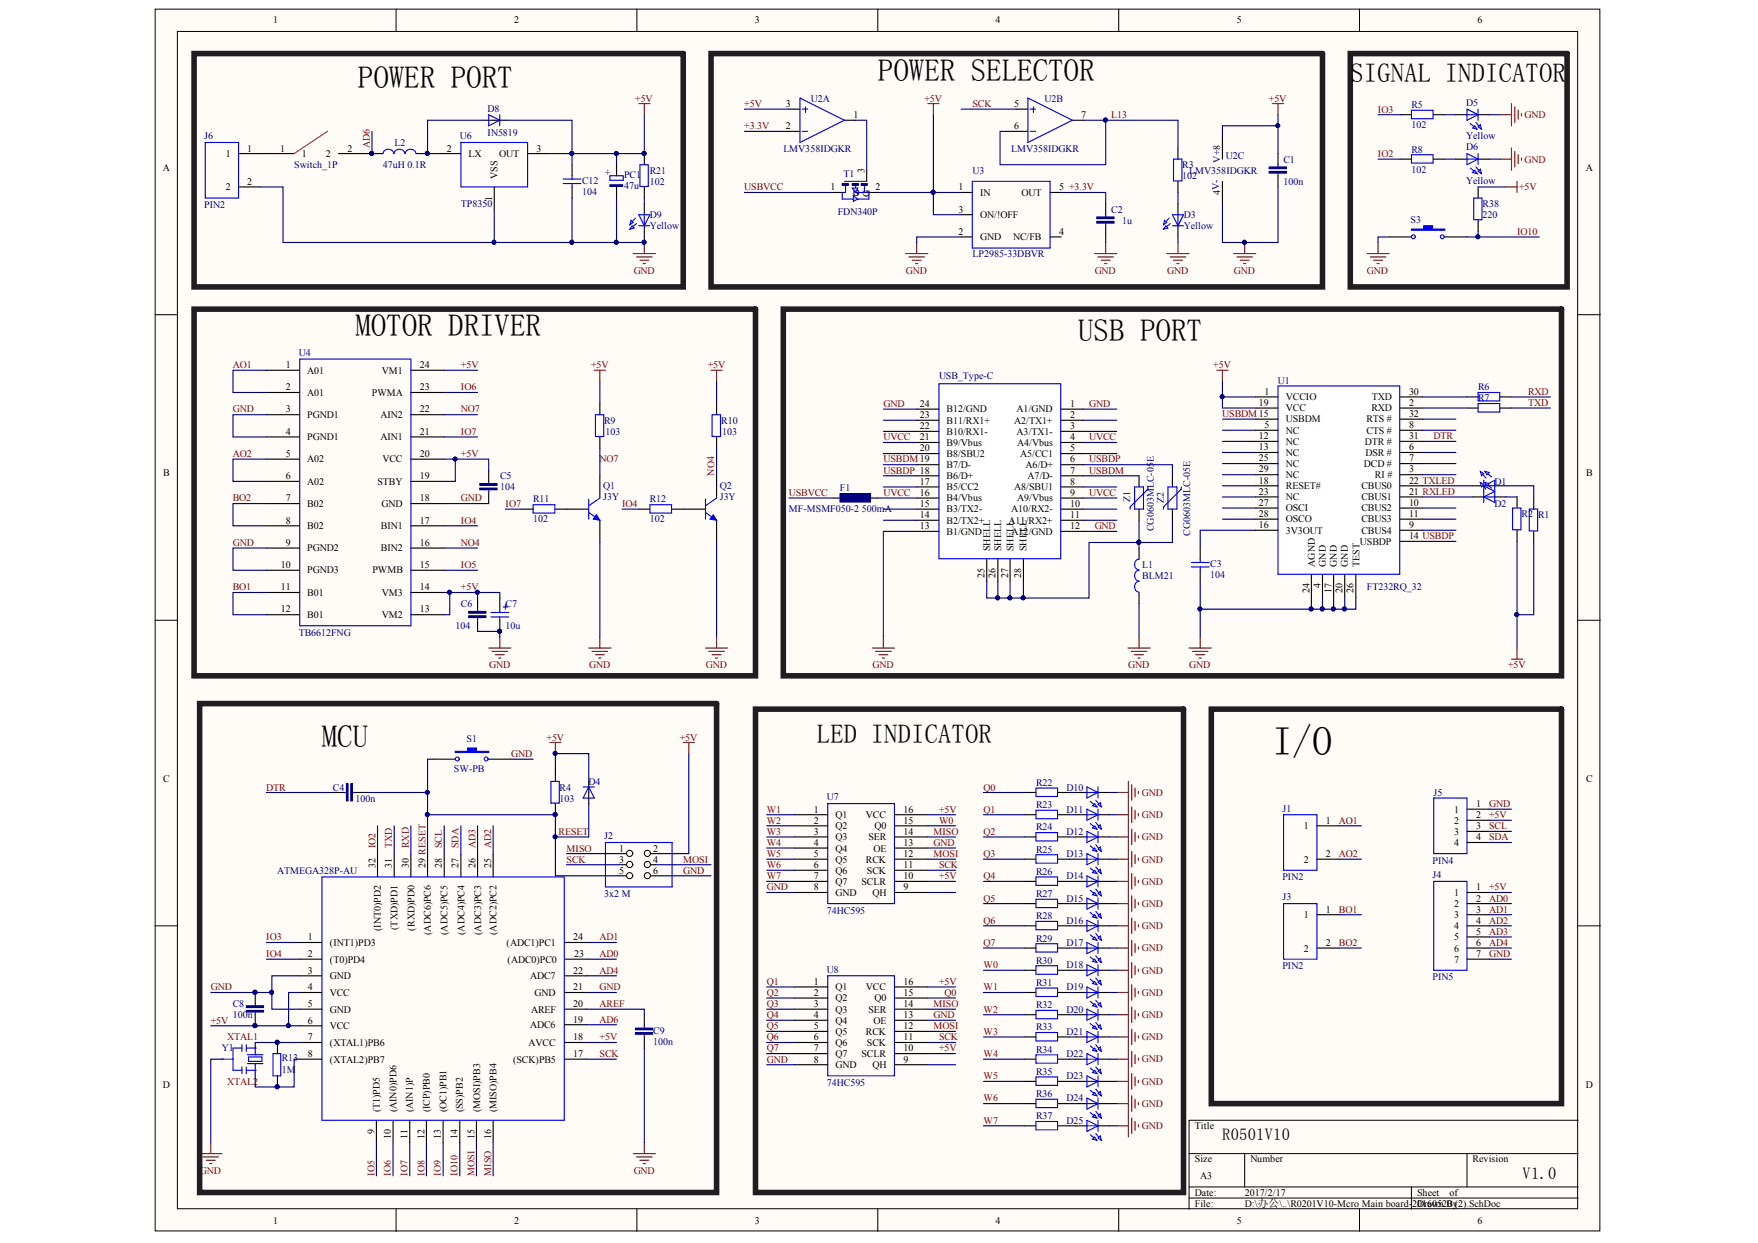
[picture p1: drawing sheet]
<svg xmlns="http://www.w3.org/2000/svg" width="297mm" height="210mm" viewBox="0 0 297 210" stroke-linecap="round" stroke-linejoin="round" font-family="sans-serif">
<defs><g id="words">
<text font-size="6.8" x="215" y="127.4">I/O</text>
<g font-size="5.2">
<text x="60.5" y="14.9">POWER PORT</text>
<text x="148.3" y="13.6">POWER SELECTOR</text>
<text x="60" y="56.7">MOTOR DRIVER</text>
<text x="182.2" y="57.6">USB PORT</text>
<text x="54.4" y="126.2">MCU</text>
</g>
<g font-size="4.5">
<text x="228.2" y="13.9">SIGNAL INDICATOR</text>
<text x="138" y="125.5">LED INDICATOR</text>
</g>
<g font-size="2.8">
<text x="206.5" y="192.6">R0501V10</text>
<text x="257.3" y="199.1">V1.0</text>
</g>
<g font-size="1.7">
<text x="46.2" y="4">1</text>
<text x="86.9" y="4">2</text>
<text x="127.5" y="4">3</text>
<text x="168.2" y="4">4</text>
<text x="209" y="4">5</text>
<text x="249.7" y="4">6</text>
<text x="132.8" y="18.1">3</text>
<text x="132.8" y="21.8">2</text>
<text x="144.2" y="19.9">1</text>
<text x="171.3" y="18.1">5</text>
<text x="171.3" y="21.8">6</text>
<text x="182.7" y="19.9">7</text>
<text x="27.5" y="28.9">A</text>
<text x="38.1" y="26.5">1</text>
<text x="41.8" y="25.6">1</text>
<text x="47.4" y="25.6">1</text>
<text x="51" y="26.5">1</text>
<text x="55.1" y="26.5">2</text>
<text x="58.7" y="25.6">2</text>
<text x="75.5" y="25.6">2</text>
<text x="79.2" y="26.5">LX</text>
<text x="84.3" y="26.5">OUT</text>
<text x="90.7" y="25.6">3</text>
<text x="146.1" y="29.1" transform="rotate(-90 146.1 29.1)">3</text>
<text x="267.9" y="28.9">A</text>
<text x="38.1" y="32.1">2</text>
<text x="41.8" y="31.2">2</text>
<text x="83.1" y="33.9" transform="rotate(-90 83.1 33.9)">1</text>
<text x="84.1" y="30.2" transform="rotate(-90 84.1 30.2)">VSS</text>
<text x="140.3" y="32.1">1</text>
<text x="144" y="33">D</text>
<text x="144.2" y="33">S</text>
<text x="147" y="33.2" transform="rotate(-90 147 33.2)">G</text>
<text x="147.9" y="32.1">2</text>
<text x="162" y="32.1">1</text>
<text x="162" y="35.9">3</text>
<text x="165.6" y="33">IN</text>
<text x="172.6" y="33">OUT</text>
<text x="179" y="32.1">5 +3.3V</text>
<text x="206.2" y="33" transform="rotate(-90 206.2 33)">4V-</text>
<text x="162" y="39.6">2</text>
<text x="165.6" y="40.6">GND</text>
<text x="165.6" y="36.8">ON/!OFF</text>
<text x="171.2" y="40.6">NC/FB</text>
<text x="179" y="39.6">4</text>
<text x="48.3" y="62.2">1</text>
<text x="48.3" y="65.9">2</text>
<text x="51.9" y="63.1">A01</text>
<text x="64.5" y="63.1">VM1</text>
<text x="71" y="65.9">23</text>
<text x="71" y="62.2">24</text>
<text x="48.3" y="69.6">3</text>
<text x="51.9" y="66.8">A01</text>
<text x="51.9" y="70.6">PGND1</text>
<text x="62.8" y="66.8">PWMA</text>
<text x="64.3" y="70.6">AIN2</text>
<text x="71" y="69.6">22</text>
<text x="155.4" y="70.6">23</text>
<text x="155.4" y="68.7">24</text>
<text x="159.9" y="71.6">B11/RX1+</text>
<text x="159.9" y="69.6">B12/GND</text>
<text x="171.3" y="71.6">A2/TX1+</text>
<text x="171.8" y="69.6">A1/GND</text>
<text x="180.8" y="68.7">1</text>
<text x="180.8" y="70.6">2</text>
<text x="212.7" y="68.5">19</text>
<text x="213.6" y="66.7">1</text>
<text x="217.3" y="67.6">VCCIO</text>
<text x="217.3" y="69.5">VCC</text>
<text x="217.3" y="71.3">USBDM</text>
<text x="230.9" y="71.3">RTS #</text>
<text x="231.7" y="69.5">RXD</text>
<text x="231.8" y="67.6">TXD</text>
<text x="238.1" y="70.4">32</text>
<text x="238.1" y="68.5">2</text>
<text x="238.1" y="66.7">30</text>
<text x="48.3" y="73.4">4</text>
<text x="48.3" y="77.1">5</text>
<text x="51.9" y="74.4">PGND1</text>
<text x="64.3" y="74.4">AIN1</text>
<text x="71" y="77.1">20</text>
<text x="71" y="73.4">21</text>
<text x="155.4" y="74.4">21</text>
<text x="155.4" y="72.5">22</text>
<text x="155.4" y="76.2">20</text>
<text x="159.9" y="75.3">B9/Vbus</text>
<text x="159.9" y="73.4">B10/RX1-</text>
<text x="159.9" y="77.1">B8/SBU2</text>
<text x="171.8" y="73.4">A3/TX1-</text>
<text x="171.9" y="75.3">A4/Vbus</text>
<text x="172.4" y="77.1">A5/CC1</text>
<text x="180.8" y="72.5">3</text>
<text x="180.8" y="74.4">4</text>
<text x="180.8" y="76.2">5</text>
<text x="212.7" y="74.2">12</text>
<text x="212.7" y="76">13</text>
<text x="212.7" y="77.9">25</text>
<text x="213.6" y="72.3">5</text>
<text x="217.3" y="73.3">NC</text>
<text x="217.3" y="75.1">NC</text>
<text x="217.3" y="77">NC</text>
<text x="230.6" y="75.1">DTR #</text>
<text x="230.7" y="77">DSR #</text>
<text x="230.9" y="73.3">CTS #</text>
<text x="238.1" y="72.3">8</text>
<text x="238.1" y="77.9">7</text>
<text x="238.1" y="76">6</text>
<text x="238.1" y="74.2">31</text>
<text x="27.6" y="80.4">B</text>
<text x="48.3" y="80.9">6</text>
<text x="51.9" y="78.1">A02</text>
<text x="51.9" y="81.9">A02</text>
<text x="63.8" y="81.9">STBY</text>
<text x="64.6" y="78.1">VCC</text>
<text x="71" y="80.9">19</text>
<text x="155.4" y="83.7">16</text>
<text x="155.4" y="81.9">17</text>
<text x="159.9" y="82.8">B5/CC2</text>
<text x="159.9" y="80.9">B6/D+</text>
<text x="159.9" y="79.1">B7/D-</text>
<text x="171.3" y="82.8">A8/SBU1</text>
<text x="173.3" y="79.1">A6/D+</text>
<text x="173.6" y="80.9">A7/D-</text>
<text x="180.8" y="78.1">6</text>
<text x="180.8" y="80">7</text>
<text x="180.8" y="81.9">8</text>
<text x="180.8" y="83.7">9</text>
<text x="212.7" y="79.8">29</text>
<text x="212.7" y="81.7">18</text>
<text x="212.7" y="83.6">23</text>
<text x="217.3" y="78.8">NC</text>
<text x="217.3" y="80.8">NC</text>
<text x="217.3" y="82.6">RESET#</text>
<text x="230" y="82.6">CBUS0</text>
<text x="230.5" y="78.8">DCD #</text>
<text x="232.3" y="80.8">RI #</text>
<text x="238.1" y="83.6">21 RXLED</text>
<text x="238.1" y="81.7">22 TXLED</text>
<text x="238.1" y="79.8">3</text>
<text x="268" y="80.4">B</text>
<text x="48.3" y="84.7">7</text>
<text x="48.3" y="88.5">8</text>
<text x="51.9" y="85.6">B02</text>
<text x="51.9" y="89.4">B02</text>
<text x="64.4" y="89.4">BIN1</text>
<text x="64.4" y="85.6">GND</text>
<text x="71" y="88.5">17</text>
<text x="71" y="84.7">18</text>
<text x="155.4" y="89.4">13</text>
<text x="155.4" y="87.5">14</text>
<text x="155.4" y="85.6">15</text>
<text x="159.9" y="88.5">B2/TX2+</text>
<text x="159.9" y="86.5">B3/TX2-</text>
<text x="159.9" y="84.7">B4/Vbus</text>
<text x="170.4" y="88.5">A11/RX2+</text>
<text x="170.8" y="86.5">A10/RX2-</text>
<text x="171.9" y="84.7">A9/Vbus</text>
<text x="180.8" y="85.6">10</text>
<text x="180.8" y="87.5">11</text>
<text x="180.8" y="89.4">12</text>
<text x="212.7" y="85.4">27</text>
<text x="212.7" y="87.3">28</text>
<text x="212.7" y="89.1">16</text>
<text x="217.3" y="84.5">NC</text>
<text x="217.3" y="86.4">OSCI</text>
<text x="217.3" y="88.2">OSCO</text>
<text x="230" y="88.2">CBUS3</text>
<text x="230" y="86.4">CBUS2</text>
<text x="230" y="84.5">CBUS1</text>
<text x="238.1" y="89.1">9</text>
<text x="238.1" y="87.3">11</text>
<text x="238.1" y="85.4">10</text>
<text x="47.4" y="95.9">10</text>
<text x="48.3" y="92.2">9</text>
<text x="51.9" y="93.1">PGND2</text>
<text x="64.4" y="93.1">BIN2</text>
<text x="71" y="95.9">15</text>
<text x="71" y="92.2">16</text>
<text x="159.9" y="90.3">B1/GND</text>
<text x="167.3" y="93.1" transform="rotate(-90 167.3 93.1)">SHELL</text>
<text x="169.1" y="93.1" transform="rotate(-90 169.1 93.1)">SHELL</text>
<text x="170.9" y="90.3">A12/GND</text>
<text x="171.3" y="93.1" transform="rotate(-90 171.3 93.1)">SHELL</text>
<text x="173.5" y="93.1" transform="rotate(-90 173.5 93.1)">SHELL</text>
<text x="217.3" y="90.2">3V3OUT</text>
<text x="222.2" y="95.7" transform="rotate(-90 222.2 95.7)">AGND</text>
<text x="224" y="95.7" transform="rotate(-90 224 95.7)">GND</text>
<text x="225.9" y="95.7" transform="rotate(-90 225.9 95.7)">GND</text>
<text x="227.8" y="95.7" transform="rotate(-90 227.8 95.7)">GND</text>
<text x="229.7" y="95.7" transform="rotate(-90 229.7 95.7)">TEST</text>
<text x="229.8" y="92">USBDP</text>
<text x="230" y="90.2">CBUS4</text>
<text x="238.1" y="91.1">14 USBDP</text>
<text x="47.4" y="99.7">11</text>
<text x="51.9" y="96.8">PGND3</text>
<text x="51.9" y="100.6">B01</text>
<text x="62.9" y="96.8">PWMB</text>
<text x="64.5" y="100.6">VM3</text>
<text x="71" y="99.7">14</text>
<text x="166.4" y="97.6" transform="rotate(-90 166.4 97.6)">25</text>
<text x="168.2" y="97.6" transform="rotate(-90 168.2 97.6)">26</text>
<text x="170.3" y="97.6" transform="rotate(-90 170.3 97.6)">27</text>
<text x="172.5" y="97.6" transform="rotate(-90 172.5 97.6)">28</text>
<text x="221.2" y="100.2" transform="rotate(-90 221.2 100.2)">24</text>
<text x="223.1" y="99.4" transform="rotate(-90 223.1 99.4)">4</text>
<text x="225" y="100.2" transform="rotate(-90 225 100.2)">17</text>
<text x="226.8" y="100.2" transform="rotate(-90 226.8 100.2)">20</text>
<text x="228.7" y="100.2" transform="rotate(-90 228.7 100.2)">26</text>
<text x="47.4" y="103.4">12</text>
<text x="51.9" y="104.4">B01</text>
<text x="64.5" y="104.4">VM2</text>
<text x="71" y="103.4">13</text>
<text x="27.6" y="132.1">C</text>
<text x="137.5" y="137.2">1</text>
<text x="152.7" y="137.2">16</text>
<text x="245.7" y="137.2">1</text>
<text x="249.4" y="136.3">1</text>
<text x="268" y="132.1">C</text>
<text x="104.6" y="143.8">1</text>
<text x="110.4" y="143.8">2</text>
<text x="137.5" y="139.1">2</text>
<text x="137.5" y="140.9">3</text>
<text x="137.5" y="142.9">4</text>
<text x="141.2" y="138.1">Q1</text>
<text x="141.2" y="140">Q2</text>
<text x="141.2" y="141.9">Q3</text>
<text x="141.2" y="143.8">Q4</text>
<text x="146.3" y="138.1">VCC</text>
<text x="146.7" y="141.9">SER</text>
<text x="147.6" y="143.8">OE</text>
<text x="147.7" y="140">Q0</text>
<text x="152.7" y="142.9">13</text>
<text x="152.7" y="140.9">14</text>
<text x="152.7" y="139.1">15</text>
<text x="220.3" y="140">1</text>
<text x="224" y="139.1">1</text>
<text x="245.7" y="139.1">2</text>
<text x="245.7" y="140.9">3</text>
<text x="245.7" y="142.9">4</text>
<text x="249.4" y="138.1">2</text>
<text x="249.4" y="140">3</text>
<text x="249.4" y="141.9">4</text>
<text x="63.4" y="146.6" transform="rotate(-90 63.4 146.6)">32</text>
<text x="66.2" y="146.6" transform="rotate(-90 66.2 146.6)">31</text>
<text x="69.1" y="146.6" transform="rotate(-90 69.1 146.6)">30</text>
<text x="71.9" y="146.6" transform="rotate(-90 71.9 146.6)">29 RESET</text>
<text x="74.7" y="146.6" transform="rotate(-90 74.7 146.6)">28</text>
<text x="77.5" y="146.6" transform="rotate(-90 77.5 146.6)">27</text>
<text x="80.3" y="146.6" transform="rotate(-90 80.3 146.6)">26</text>
<text x="83" y="146.6" transform="rotate(-90 83 146.6)">25</text>
<text x="104.6" y="145.7">3</text>
<text x="104.6" y="147.5">5</text>
<text x="110.4" y="145.7">4</text>
<text x="110.4" y="147.5">6</text>
<text x="137.5" y="144.7">5</text>
<text x="137.5" y="146.6">6</text>
<text x="137.5" y="148.5">7</text>
<text x="141.2" y="145.7">Q5</text>
<text x="141.2" y="147.5">Q6</text>
<text x="141.2" y="149.4">Q7</text>
<text x="145.5" y="149.4">SCLR</text>
<text x="146.3" y="145.7">RCK</text>
<text x="146.5" y="147.5">SCK</text>
<text x="152.7" y="148.5">10</text>
<text x="152.7" y="146.6">11</text>
<text x="152.7" y="144.7">12</text>
<text x="220.3" y="145.7">2</text>
<text x="224" y="144.7">2</text>
<text x="137.5" y="150.3">8</text>
<text x="141.2" y="151.2">GND</text>
<text x="147.4" y="151.2">QH</text>
<text x="152.7" y="150.3">9</text>
<text x="220.3" y="155">1</text>
<text x="224" y="154.1">1</text>
<text x="245.7" y="151.2">1</text>
<text x="245.7" y="153.2">2</text>
<text x="245.7" y="155">3</text>
<text x="249.4" y="150.3">1</text>
<text x="249.4" y="152.3">2</text>
<text x="249.4" y="154.1">3</text>
<text x="249.4" y="156">4</text>
<text x="52" y="158.8">1</text>
<text x="52" y="161.6">2</text>
<text x="55.7" y="159.7">(INT1)PD3</text>
<text x="64.4" y="157.2" transform="rotate(-90 64.4 157.2)">(INT0)PD2</text>
<text x="67.2" y="157" transform="rotate(-90 67.2 157)">(TXD)PD1</text>
<text x="70" y="157.2" transform="rotate(-90 70 157.2)">(RXD)PD0</text>
<text x="72.8" y="157.8" transform="rotate(-90 72.8 157.8)">(ADC6)PC6</text>
<text x="75.6" y="157.8" transform="rotate(-90 75.6 157.8)">(ADC5)PC5</text>
<text x="78.5" y="157.8" transform="rotate(-90 78.5 157.8)">(ADC4)PC4</text>
<text x="81.3" y="157.8" transform="rotate(-90 81.3 157.8)">(ADC3)PC3</text>
<text x="83.9" y="157.8" transform="rotate(-90 83.9 157.8)">(ADC2)PC2</text>
<text x="85.6" y="159.7">(ADC1)PC1</text>
<text x="96.8" y="158.8">24</text>
<text x="97" y="161.6">23</text>
<text x="220.3" y="160.7">2</text>
<text x="224" y="159.7">2</text>
<text x="245.7" y="156.9">4</text>
<text x="245.7" y="158.8">5</text>
<text x="245.7" y="160.7">6</text>
<text x="249.4" y="157.8">5</text>
<text x="249.4" y="159.7">6</text>
<text x="249.4" y="161.6">7</text>
<text x="52" y="164.4">3</text>
<text x="52" y="167.2">4</text>
<text x="55.7" y="162.6">(T0)PD4</text>
<text x="55.7" y="165.4">GND</text>
<text x="85.8" y="162.6">(ADC0)PC0</text>
<text x="89.6" y="165.4">ADC7</text>
<text x="96.8" y="167.2">21</text>
<text x="96.8" y="164.4">22</text>
<text x="137.5" y="166.3">1</text>
<text x="141.2" y="167.2">Q1</text>
<text x="146.3" y="167.2">VCC</text>
<text x="152.7" y="166.3">16</text>
<text x="245.7" y="162.6">7</text>
<text x="52" y="170.1">5</text>
<text x="52" y="172.9">6</text>
<text x="55.7" y="168.1">VCC</text>
<text x="55.7" y="171">GND</text>
<text x="55.7" y="173.8">VCC</text>
<text x="89.6" y="173.6">ADC6</text>
<text x="89.7" y="171">AREF</text>
<text x="90.3" y="168.1">GND</text>
<text x="96.8" y="170.1">20</text>
<text x="96.8" y="172.7">19</text>
<text x="137.5" y="168.1">2</text>
<text x="137.5" y="170.1">3</text>
<text x="137.5" y="171.9">4</text>
<text x="137.5" y="173.8">5</text>
<text x="141.2" y="169.1">Q2</text>
<text x="141.2" y="171">Q3</text>
<text x="141.2" y="172.9">Q4</text>
<text x="146.7" y="171">SER</text>
<text x="147.6" y="172.9">OE</text>
<text x="147.7" y="169.1">Q0</text>
<text x="152.7" y="173.8">12</text>
<text x="152.7" y="171.9">13</text>
<text x="152.7" y="170.1">14</text>
<text x="152.7" y="168.1">15</text>
<text x="52" y="178.5">8</text>
<text x="52" y="175.7">7</text>
<text x="55.7" y="179.5">(XTAL2)PB7</text>
<text x="55.7" y="176.6">(XTAL1)PB6</text>
<text x="86.7" y="179.5">(SCK)PB5</text>
<text x="89.3" y="176.6">AVCC</text>
<text x="96.8" y="178.5">17</text>
<text x="96.8" y="175.7">18</text>
<text x="137.5" y="175.7">6</text>
<text x="137.5" y="177.5">7</text>
<text x="137.5" y="179.5">8</text>
<text x="141.2" y="174.7">Q5</text>
<text x="141.2" y="176.6">Q6</text>
<text x="141.2" y="178.5">Q7</text>
<text x="145.5" y="178.5">SCLR</text>
<text x="146.3" y="174.7">RCK</text>
<text x="146.5" y="176.6">SCK</text>
<text x="152.7" y="179.5">9</text>
<text x="152.7" y="177.5">10</text>
<text x="152.7" y="175.7">11</text>
<text x="27.5" y="183.7">D</text>
<text x="141.2" y="180.4">GND</text>
<text x="147.4" y="180.4">QH</text>
<text x="267.9" y="183.7">D</text>
<text x="63.3" y="191.6" transform="rotate(-90 63.3 191.6)">9</text>
<text x="64.2" y="187.8" transform="rotate(-90 64.2 187.8)">(T1)PD5</text>
<text x="67" y="187.8" transform="rotate(-90 67 187.8)">(AIN0)PD6</text>
<text x="69.8" y="187.8" transform="rotate(-90 69.8 187.8)">(AIN1)P</text>
<text x="72.6" y="187.8" transform="rotate(-90 72.6 187.8)">(ICP)PB0</text>
<text x="75.4" y="187.8" transform="rotate(-90 75.4 187.8)">(OC1)PB1</text>
<text x="78.2" y="187.8" transform="rotate(-90 78.2 187.8)">(SS)PB2</text>
<text x="81.1" y="187.8" transform="rotate(-90 81.1 187.8)">(MOSI)PB3</text>
<text x="83.9" y="187.8" transform="rotate(-90 83.9 187.8)">(MISO)PB4</text>
<text x="201.9" y="190.7">Title</text>
<text x="66.1" y="192.4" transform="rotate(-90 66.1 192.4)">10</text>
<text x="68.8" y="192.4" transform="rotate(-90 68.8 192.4)">11</text>
<text x="71.7" y="192.4" transform="rotate(-90 71.7 192.4)">12</text>
<text x="74.5" y="192.4" transform="rotate(-90 74.5 192.4)">13</text>
<text x="77.3" y="192.4" transform="rotate(-90 77.3 192.4)">14</text>
<text x="80.2" y="192.4" transform="rotate(-90 80.2 192.4)">15</text>
<text x="83" y="192.4" transform="rotate(-90 83 192.4)">16</text>
<text x="201.9" y="196.3">Size</text>
<text x="211.3" y="196.3">Number</text>
<text x="248.8" y="196.3">Revision</text>
<text x="201.9" y="201.9">Date:</text>
<text x="201.9" y="203.8">File:</text>
<text x="202.8" y="199.2">A3</text>
<text x="210.3" y="201.9">2017/2/17</text>
<text x="210.3" y="203.8">D:\办公\..\R0201V10-Mcro Main board-</text>
<text x="238.6" y="203.8">20160520 (2).SchDoc</text>
<text x="239.4" y="201.9">Sheet</text>
<text x="239.4" y="203.8">Drawn By:</text>
<text x="244.9" y="201.9">of</text>
<text x="46.2" y="206.7">1</text>
<text x="86.9" y="206.7">2</text>
<text x="127.5" y="206.7">3</text>
<text x="168.2" y="206.7">4</text>
<text x="209" y="206.7">5</text>
<text x="249.7" y="206.7">6</text>
</g>
<g font-size="1.7" fill="#800000">
<text x="107.3" y="17.1">+5V</text>
<text x="156.2" y="17.1">+5V</text>
<text x="214.4" y="17.1">+5V</text>
<text x="125.8" y="21.8">+3.3V</text>
<text x="125.8" y="18.1">+5V</text>
<text x="164.3" y="18.1">SCK</text>
<text x="187.8" y="19.9">L13</text>
<text x="232.8" y="19">IO3</text>
<text x="257.6" y="19.9">GND</text>
<text x="62.5" y="25" transform="rotate(-90 62.5 25)">AD6</text>
<text x="232.8" y="26.5">IO2</text>
<text x="257.6" y="27.5">GND</text>
<text x="125.8" y="32.1">USBVCC</text>
<text x="256.7" y="32.1">+5V</text>
<text x="256.3" y="39.6">IO10</text>
<text x="107.1" y="46.2">GND</text>
<text x="153.1" y="46.2">GND</text>
<text x="185" y="46.2">GND</text>
<text x="197.2" y="46.2">GND</text>
<text x="208.5" y="46.2">GND</text>
<text x="231" y="46.2">GND</text>
<text x="39.3" y="62.2">AO1</text>
<text x="77.9" y="65.9">IO6</text>
<text x="77.9" y="62.2">+5V</text>
<text x="99.9" y="62.2">+5V</text>
<text x="119.6" y="62.2">+5V</text>
<text x="205" y="62.2">+5V</text>
<text x="39.3" y="69.6">GND</text>
<text x="77.9" y="69.6">NO7</text>
<text x="149.3" y="68.7">GND</text>
<text x="184" y="68.7">GND</text>
<text x="206.5" y="70.4">USBDM 15</text>
<text x="258.2" y="66.7">RXD</text>
<text x="258.2" y="68.5">TXD</text>
<text x="39.3" y="77.1">AO2</text>
<text x="77.9" y="73.4">IO7</text>
<text x="77.9" y="77.1">+5V</text>
<text x="149.3" y="74.4">UVCC</text>
<text x="184" y="74.4">UVCC</text>
<text x="242.2" y="74.2">DTR</text>
<text x="101.3" y="78.1">NO7</text>
<text x="120.7" y="80.4" transform="rotate(-90 120.7 80.4)">NO4</text>
<text x="133.3" y="83.7">USBVCC</text>
<text x="149.3" y="78.1">USBDM 19</text>
<text x="149.3" y="80">USBDP 18</text>
<text x="149.3" y="83.7">UVCC</text>
<text x="184" y="78.1">USBDP</text>
<text x="184" y="80">USBDM</text>
<text x="184" y="83.7">UVCC</text>
<text x="39.3" y="84.7">BO2</text>
<text x="77.9" y="88.5">IO4</text>
<text x="77.9" y="84.7">GND</text>
<text x="85.4" y="85.6">IO7</text>
<text x="105.1" y="85.6">IO4</text>
<text x="185" y="89.4">GND</text>
<text x="39.3" y="92.2">GND</text>
<text x="77.9" y="95.9">IO5</text>
<text x="77.9" y="92.2">NO4</text>
<text x="39.3" y="99.7">BO1</text>
<text x="77.9" y="99.7">+5V</text>
<text x="82.6" y="112.8">GND</text>
<text x="99.5" y="112.8">GND</text>
<text x="119.2" y="112.8">GND</text>
<text x="147.4" y="112.8">GND</text>
<text x="190.6" y="112.8">GND</text>
<text x="200.9" y="112.8">GND</text>
<text x="254.8" y="112.8">+5V</text>
<text x="92.4" y="125.1">+5V</text>
<text x="114.8" y="125.1">+5V</text>
<text x="86.3" y="127.8">GND</text>
<text x="45" y="133.5">DTR</text>
<text x="129.6" y="137.2">W1</text>
<text x="158.7" y="137.2">+5V</text>
<text x="166.2" y="133.5">Q0</text>
<text x="166.2" y="137.2">Q1</text>
<text x="192.9" y="134.4">GND</text>
<text x="251.6" y="136.3">GND</text>
<text x="63.4" y="143.2" transform="rotate(-90 63.4 143.2)">IO2</text>
<text x="66.2" y="143.2" transform="rotate(-90 66.2 143.2)">TXD</text>
<text x="69.1" y="143.2" transform="rotate(-90 69.1 143.2)">RXD</text>
<text x="74.7" y="143.2" transform="rotate(-90 74.7 143.2)">SCL</text>
<text x="77.5" y="143.2" transform="rotate(-90 77.5 143.2)">SDA</text>
<text x="80.3" y="143.2" transform="rotate(-90 80.3 143.2)">AD3</text>
<text x="83" y="143.2" transform="rotate(-90 83 143.2)">AD2</text>
<text x="94.4" y="140.9">RESET</text>
<text x="95.7" y="143.8">MISO</text>
<text x="129.6" y="139.1">W2</text>
<text x="129.6" y="140.9">W3</text>
<text x="129.6" y="142.9">W4</text>
<text x="157.7" y="140.9">MISO</text>
<text x="157.7" y="142.9">GND</text>
<text x="158.7" y="139.1">W0</text>
<text x="166.2" y="140.9">Q2</text>
<text x="192.9" y="138.1">GND</text>
<text x="192.9" y="141.9">GND</text>
<text x="226.2" y="139.1">AO1</text>
<text x="251.6" y="138.1">+5V</text>
<text x="251.6" y="140">SCL</text>
<text x="251.6" y="141.9">SDA</text>
<text x="95.7" y="145.7">SCK</text>
<text x="115.4" y="145.7">MOSI</text>
<text x="115.4" y="147.5">GND</text>
<text x="129.6" y="144.7">W5</text>
<text x="129.6" y="146.6">W6</text>
<text x="129.6" y="148.5">W7</text>
<text x="157.7" y="144.7">MOSI</text>
<text x="158.7" y="148.5">+5V</text>
<text x="158.7" y="146.6">SCK</text>
<text x="166.2" y="144.7">Q3</text>
<text x="166.2" y="148.5">Q4</text>
<text x="192.9" y="145.7">GND</text>
<text x="192.9" y="149.4">GND</text>
<text x="226.2" y="144.7">AO2</text>
<text x="129.6" y="150.3">GND</text>
<text x="166.2" y="152.3">Q5</text>
<text x="166.2" y="156">Q6</text>
<text x="192.9" y="153.2">GND</text>
<text x="226.2" y="154.1">BO1</text>
<text x="251.6" y="150.3">+5V</text>
<text x="251.6" y="152.3">AD0</text>
<text x="251.6" y="154.1">AD1</text>
<text x="251.6" y="156">AD2</text>
<text x="45" y="161.6">IO4</text>
<text x="45" y="158.8">IO3</text>
<text x="101.3" y="161.6">AD0</text>
<text x="101.3" y="158.8">AD1</text>
<text x="166.2" y="159.7">Q7</text>
<text x="192.9" y="156.9">GND</text>
<text x="192.9" y="160.6">GND</text>
<text x="226.2" y="159.7">BO2</text>
<text x="251.6" y="161.6">GND</text>
<text x="251.6" y="157.8">AD3</text>
<text x="251.6" y="159.7">AD4</text>
<text x="35.6" y="167.2">GND</text>
<text x="101.3" y="167.2">GND</text>
<text x="101.3" y="164.4">AD4</text>
<text x="129.6" y="166.3">Q1</text>
<text x="158.7" y="166.3">+5V</text>
<text x="166.2" y="163.5">W0</text>
<text x="166.2" y="167.2">W1</text>
<text x="192.9" y="164.4">GND</text>
<text x="35.6" y="172.9">+5V</text>
<text x="101.3" y="170.1">AREF</text>
<text x="101.3" y="172.7">AD6</text>
<text x="129.6" y="168.1">Q2</text>
<text x="129.6" y="170.1">Q3</text>
<text x="129.6" y="171.9">Q4</text>
<text x="129.6" y="173.8">Q5</text>
<text x="157.7" y="170.1">MISO</text>
<text x="157.7" y="173.8">MOSI</text>
<text x="157.7" y="171.9">GND</text>
<text x="159.6" y="168.1">Q0</text>
<text x="166.2" y="171">W2</text>
<text x="192.9" y="168.1">GND</text>
<text x="192.9" y="171.9">GND</text>
<text x="38.4" y="175.7">XTAL1</text>
<text x="101.3" y="178.5">SCK</text>
<text x="101.3" y="175.7">+5V</text>
<text x="129.6" y="179.5">GND</text>
<text x="129.6" y="175.7">Q6</text>
<text x="129.6" y="177.5">Q7</text>
<text x="158.7" y="177.5">+5V</text>
<text x="158.7" y="175.7">SCK</text>
<text x="166.2" y="174.7">W3</text>
<text x="166.2" y="178.5">W4</text>
<text x="192.9" y="175.7">GND</text>
<text x="192.9" y="179.4">GND</text>
<text x="38.4" y="183.2">XTAL2</text>
<text x="166.2" y="182.3">W5</text>
<text x="166.2" y="186">W6</text>
<text x="192.9" y="183.2">GND</text>
<text x="166.2" y="189.8">W7</text>
<text x="192.9" y="186.9">GND</text>
<text x="192.9" y="190.7">GND</text>
<text x="33.7" y="198.2">GND</text>
<text x="63.3" y="198.6" transform="rotate(-90 63.3 198.6)">IO5</text>
<text x="66.1" y="198.6" transform="rotate(-90 66.1 198.6)">IO6</text>
<text x="68.8" y="198.6" transform="rotate(-90 68.8 198.6)">IO7</text>
<text x="71.7" y="198.6" transform="rotate(-90 71.7 198.6)">IO8</text>
<text x="74.5" y="198.6" transform="rotate(-90 74.5 198.6)">IO9</text>
<text x="77.3" y="198.6" transform="rotate(-90 77.3 198.6)">IO10</text>
<text x="80.2" y="198.6" transform="rotate(-90 80.2 198.6)">MOSI</text>
<text x="83" y="198.6" transform="rotate(-90 83 198.6)">MISO</text>
<text x="107.1" y="198.2">GND</text>
</g>
<g font-size="1.7" fill="#000080">
<text x="137" y="17.1">U2A</text>
<text x="176.5" y="17.1">U2B</text>
<text x="247.7" y="17.9">D5</text>
<text x="34.5" y="23.5">J6</text>
<text x="77.7" y="23.5">U6</text>
<text x="82.4" y="18.8">D8</text>
<text x="82.4" y="23">IN5819</text>
<text x="238.5" y="21.6">102</text>
<text x="238.5" y="18.2">R5</text>
<text x="247.7" y="23.5">Yellow</text>
<text x="49.7" y="28.4">Switch_1P</text>
<text x="64.7" y="28.4">47uH 0.1R</text>
<text x="66.6" y="24.7">L2</text>
<text x="103.3" y="29.5" transform="rotate(-90 103.3 29.5)">+</text>
<text x="109.8" y="29.3">R21</text>
<text x="132.4" y="25.6">LMV358IDGKR</text>
<text x="142.5" y="29.9">T1</text>
<text x="164.3" y="29.3">U3</text>
<text x="170.8" y="25.6">LMV358IDGKR</text>
<text x="199.8" y="28.4">R3</text>
<text x="200.9" y="29.3">LMV358IDGKR</text>
<text x="206.2" y="27.5" transform="rotate(-90 206.2 27.5)">V+8</text>
<text x="207.1" y="26.8">U2C</text>
<text x="216.8" y="27.5">C1</text>
<text x="238.5" y="29.1">102</text>
<text x="238.5" y="25.8">R8</text>
<text x="247.7" y="25.3">D6</text>
<text x="34.5" y="35.1">PIN2</text>
<text x="77.9" y="35">TP8350</text>
<text x="98.4" y="32.9">104</text>
<text x="98.4" y="31">C12</text>
<text x="105.5" y="30.1">PC1</text>
<text x="105.5" y="31.9">47u</text>
<text x="109.8" y="31.2">102</text>
<text x="187.8" y="35.9">C2</text>
<text x="199.8" y="30.2">102</text>
<text x="216.8" y="31.2">100n</text>
<text x="247.7" y="31">Yellow</text>
<text x="250.5" y="35">R38</text>
<text x="109.8" y="36.8">D9</text>
<text x="109.8" y="38.7">Yellow</text>
<text x="141.6" y="36.2">FDN340P</text>
<text x="189.6" y="37.8">1u</text>
<text x="200" y="36.8">D3</text>
<text x="200" y="38.7">Yellow</text>
<text x="238.3" y="37.6">S3</text>
<text x="250.5" y="36.8">220</text>
<text x="164.3" y="43.4">LP2985-33DBVR</text>
<text x="50.5" y="60.1">U4</text>
<text x="158.7" y="64">USB_Type-C</text>
<text x="215.9" y="64.8">U1</text>
<text x="249.7" y="65.9">R6</text>
<text x="102.1" y="71.6">R9</text>
<text x="121.9" y="71.6">R10</text>
<text x="249.7" y="67.8">R7</text>
<text x="102.3" y="73.4">103</text>
<text x="122" y="73.4">103</text>
<text x="84.5" y="80.9">C5</text>
<text x="84.5" y="82.8">104</text>
<text x="101.9" y="82.6">Q1</text>
<text x="121.6" y="82.6">Q2</text>
<text x="141.9" y="83">F1</text>
<text x="194.9" y="78.1" transform="rotate(-90 194.9 78.1)">E</text>
<text x="252.5" y="81.9">D1</text>
<text x="90.1" y="88.2">102</text>
<text x="90.1" y="84.8">R11</text>
<text x="101.9" y="84.5">J3Y</text>
<text x="109.8" y="88.2">102</text>
<text x="109.8" y="84.8">R12</text>
<text x="121.6" y="84.5">J3Y</text>
<text x="133.3" y="86.5">MF-MSMF050-2 500mA</text>
<text x="191" y="84.8" transform="rotate(-90 191 84.8)">Z1</text>
<text x="194.9" y="89.7" transform="rotate(-90 194.9 89.7)">CG0603MLC-05</text>
<text x="196.6" y="85" transform="rotate(-90 196.6 85)">Z2</text>
<text x="252.5" y="85.6">D2</text>
<text x="257.1" y="87.3">R2</text>
<text x="259.9" y="87.5">R1</text>
<text x="193" y="95.9">L1</text>
<text x="201.1" y="90.5" transform="rotate(-90 201.1 90.5)">CG0603MLC-05E</text>
<text x="204.5" y="95.7">C3</text>
<text x="193" y="97.8">BLM21</text>
<text x="204.5" y="97.6">104</text>
<text x="231" y="99.7">FT232RQ_32</text>
<text x="50.5" y="107.4">TB6612FNG</text>
<text x="77" y="106.3">104</text>
<text x="77.9" y="102.5">C6</text>
<text x="85.4" y="102.5">C7</text>
<text x="85.4" y="106.3">10u</text>
<text x="78.8" y="125.2">S1</text>
<text x="76.7" y="130.3">SW-PB</text>
<text x="56.2" y="133.5">C4</text>
<text x="60" y="135.4">100n</text>
<text x="94.6" y="135.4">103</text>
<text x="94.6" y="133.5">R4</text>
<text x="99.5" y="132.5">D4</text>
<text x="139.7" y="135.1">U7</text>
<text x="175.1" y="132.7">R22</text>
<text x="175.1" y="136.5">R23</text>
<text x="180.2" y="133.5">D10</text>
<text x="180.2" y="137.2">D11</text>
<text x="216.7" y="137.1">J1</text>
<text x="242.2" y="134.4">J5</text>
<text x="102.1" y="141.7">J2</text>
<text x="175.1" y="140.2">R24</text>
<text x="175.1" y="144">R25</text>
<text x="180.2" y="140.9">D12</text>
<text x="46.9" y="147.5">ATMEGA328P-AU</text>
<text x="175.1" y="147.7">R26</text>
<text x="180.2" y="144.7">D13</text>
<text x="180.2" y="148.5">D14</text>
<text x="216.7" y="148.6">PIN2</text>
<text x="242" y="148.3">J4</text>
<text x="242" y="145.8">PIN4</text>
<text x="102.1" y="151.5">3x2 M</text>
<text x="139.7" y="154.3">74HC595</text>
<text x="175.1" y="151.5">R27</text>
<text x="175.1" y="155.2">R28</text>
<text x="180.2" y="152.3">D15</text>
<text x="180.2" y="156">D16</text>
<text x="216.7" y="152">J3</text>
<text x="175.1" y="159">R29</text>
<text x="180.2" y="159.7">D17</text>
<text x="139.7" y="164.3">U8</text>
<text x="175.1" y="162.7">R30</text>
<text x="175.1" y="166.5">R31</text>
<text x="180.2" y="163.5">D18</text>
<text x="180.2" y="167.2">D19</text>
<text x="216.7" y="163.7">PIN2</text>
<text x="242" y="165.5">PIN5</text>
<text x="39.3" y="170.1">C8</text>
<text x="39.3" y="171.9">100n</text>
<text x="175.1" y="170.3">R32</text>
<text x="175.1" y="174">R33</text>
<text x="180.2" y="171">D20</text>
<text x="37.5" y="177.5">Y1</text>
<text x="47.6" y="179.2">R13</text>
<text x="110.4" y="174.6">C9</text>
<text x="110.4" y="176.4">100n</text>
<text x="175.1" y="177.8">R34</text>
<text x="180.2" y="174.7">D21</text>
<text x="180.2" y="178.5">D22</text>
<text x="47.6" y="181.2">1M</text>
<text x="139.7" y="183.4">74HC595</text>
<text x="175.1" y="181.5">R35</text>
<text x="175.1" y="185.2">R36</text>
<text x="180.2" y="182.3">D23</text>
<text x="180.2" y="186">D24</text>
<text x="175.1" y="189">R37</text>
<text x="180.2" y="189.8">D25</text>
</g>
</g></defs>
<g fill="#fffcf8" stroke="#000" stroke-width=".17">
<path d="M26.2 1.5h244.1v206.4h-244.1z"/>
<path d="M30 5.3h236.6v198.8h-236.6z"/>
</g>
<g fill="none" stroke="#000" stroke-width=".17">
<path d="M66.9 1.5v3.8M107.6 1.5v3.8M148.3 1.5v3.8M189 1.5v3.8M229.7 1.5v3.8M26.2 53.1h3.8M266.7 53.1h3.7M26.2 104.7h3.8M266.7 104.7h3.7M26.2 156.3h3.8M266.7 156.3h3.7M200.9 194.8h65.8"/>
<path d="M210.3 194.8v5.6M247.9 194.8v5.6M266.7 189.2h-65.8v15M66.9 204.2v3.7M107.6 204.2v3.7M148.3 204.2v3.7M189 204.2v3.7M200.9 200.4h65.8M200.9 202.3h65.8M229.7 204.2v3.7M238.5 200.4v3.8"/>
</g>
<path d="M56.3 133.8h1.9M60 133.8h1.9M99.5 132v3.7M105.1 144.1h1.9M37.5 178.9h.1M43.1 177h.1M46.9 176v1.9M108.9 171.4v1.8M108.9 175.1v1.9M43.1 180.7h.1M46.9 181.7v1.9" fill="none" stroke="#000" stroke-width=".19"/>
<g fill="none" stroke="#00f" stroke-width=".19">
<path d="M58.2 133.8h.3M59.7 133.8h.3M98.5 132.9h1.9M99.5 132.9l.9 1.9h-1.9zM37.5 178.9h1.9M40.9 177h-1.5v3.7h1.5M40.9 176.4v1.1M41.6 177h1.5v1.1M41.6 176.4v1.1M41.8 179.6h2.6M41.8 178.1h2.6M42 178.5h2.3v.7h-2.3z"/>
<path d="M43.1 179.6v1.1h-1.5M46.1 177.9h1.3v3.8h-1.3zM108.9 173.2v.4M108.9 174.7v.4M40.9 180.2v1.1M41.6 180.2v1.1"/>
</g>
<g fill="#000080" stroke="#000080" stroke-width=".17">
<path d="M107.4 174.4h2.9v.3h-2.9z"/>
<path d="M107.4 173.6h2.9v.3h-2.9z"/>
<path d="M59.3 132.3h.3v3h-.3z"/>
<path d="M58.5 132.3h.3v3h-.3z"/>
<circle cx="46.8" cy="183.5" r=".33"/>
<circle cx="46.8" cy="176" r=".33"/>
<circle cx="93.8" cy="127.2" r=".33"/>
</g>
<path d="M92.9 125.4h1.9M93.8 125.4v1.9M33.7 194.8h3.8M34.3 195.4h2.6M34.9 195.9h1.5M35.4 196.5h.4M35.6 192.9v1.9M107 194.8h3.7M107.6 195.4h2.6M108.1 195.9h1.5M108.7 196.5h.4M108.9 192.9v1.9" fill="none" stroke="#800000" stroke-width=".19"/>
<circle cx="106.4" cy="144.1" r=".52" fill="#fffcf8" stroke="#000" stroke-width=".17"/>
<path d="M108.9 144.1h1.8" fill="none" stroke="#000" stroke-width=".19"/>
<circle cx="109.4" cy="144.1" r=".52" fill="#fffcf8" stroke="#000" stroke-width=".17"/>
<path d="M105.1 146h1.9" fill="none" stroke="#000" stroke-width=".19"/>
<circle cx="106.4" cy="146" r=".52" fill="#fffcf8" stroke="#000" stroke-width=".17"/>
<path d="M108.9 146h1.8" fill="none" stroke="#000" stroke-width=".19"/>
<circle cx="109.4" cy="146" r=".52" fill="#fffcf8" stroke="#000" stroke-width=".17"/>
<path d="M105.1 147.9h1.9" fill="none" stroke="#000" stroke-width=".19"/>
<circle cx="106.4" cy="147.9" r=".52" fill="#fffcf8" stroke="#000" stroke-width=".17"/>
<path d="M108.9 147.9h1.8" fill="none" stroke="#000" stroke-width=".19"/>
<circle cx="109.4" cy="147.9" r=".52" fill="#fffcf8" stroke="#000" stroke-width=".17"/>
<path d="M102.3 142.3h11.3v7.5h-11.3z" fill="none" stroke="#00f" stroke-width=".19"/>
<path d="M115.4 125.4h1.9M116.4 125.4v1.9" fill="none" stroke="#800000" stroke-width=".19"/>
<path d="M73.2 128.2h3.7M82.6 128.2h3.7" fill="none" stroke="#000" stroke-width=".19"/>
<path d="M76.9 126.9h2.1v-.6h1.5v.6h2.1v.2h-5.7z" fill-rule="evenodd" fill="#00f"/>
<g fill="none" stroke="#00f" stroke-width=".19">
<path d="M249.8 68.2h3.6v1.4h-3.6zM249.8 66.3h3.6v1.4h-3.6zM76.9 126.9h2.1v-.6h1.5v.6h2.1v.2h-5.7zM54.4 148.1h40.9v41.1h-40.9zM43.1 169.5v.4M43.1 171v.4"/>
<circle cx="77.3" cy="128.2" r=".33"/>
<circle cx="82.1" cy="128.2" r=".33"/>
</g>
<g fill="none" stroke="#000" stroke-width=".19">
<path d="M247.9 68.9h1.9M247.9 67h1.9M253.5 68.9h1.9M253.5 67h1.9M50.6 159.2h3.8M63.8 144.3v3.8M66.6 144.3v3.8M69.4 144.3v3.8M72.2 144.3v3.8M75.1 144.3v3.8M77.9 144.3v3.8M80.7 144.3v3.8"/>
<path d="M83.3 144.3v3.8M95.3 159.2h3.8M43.1 167.6v1.9M43.1 171.4v1.8M50.6 162h3.8M50.6 178.9h3.8M50.6 170.4h3.8M50.6 176h3.8M50.6 164.8h3.8M50.6 167.6h3.8M50.6 173.2h3.8M95.3 178.9h3.8"/>
<path d="M95.3 170.4h3.8M95.3 176h3.8M95.3 164.8h3.8M95.3 167.6h3.8M95.3 173h3.8M95.5 162h3.8M63.6 189.2v3.7M66.4 189.2v3.7M69.2 189.2v3.7M72.1 189.2v3.7M74.9 189.2v3.7M77.7 189.2v3.7"/>
<path d="M80.5 189.2v3.7M83.3 189.2v3.7"/>
</g>
<g fill="#000080" stroke="#000080" stroke-width=".17">
<path d="M41.6 169.9h2.9v.3h-2.9z"/>
<path d="M41.6 170.6h2.9v.3h-2.9z"/>
<circle cx="43.1" cy="173.2" r=".33"/>
<circle cx="43.1" cy="167.6" r=".33"/>
</g>
<path d="M158.6 64.8h20.6v29.5h-20.6z" fill="#fff" stroke="#00f" stroke-width=".19"/>
<g fill="none" stroke="#000" stroke-width=".19">
<path d="M154.9 69.1h3.7M154.9 71h3.7M154.9 72.8h3.7M154.9 74.7h3.7M154.9 76.6h3.7M154.9 78.5h3.7M179.3 69.1h3.8M179.3 71h3.8M179.3 72.8h3.8M179.3 74.7h3.8M179.3 76.6h3.8M179.3 78.5h3.8"/>
<path d="M140.8 84.1h1.9M146.4 84.1h1.9M154.9 80.4h3.7M154.9 82.2h3.7M154.9 84.1h3.7M154.9 86h3.7M154.9 87.9h3.7M154.9 89.7h3.7M166.7 94.4v3.8M168.6 94.4v3.8M170.7 94.4v3.8M172.9 94.4v3.8"/>
<path d="M179.3 80.4h3.8M179.3 82.2h3.8M179.3 84.1h3.8M179.3 86h3.8M179.3 87.9h3.8M179.3 89.7h3.8M192.5 80.4v1.8M192.5 86v1.9M198.1 80.4v1.8M198.1 86v1.9M248.8 82h1.9M252.6 82h1.8"/>
</g>
<path d="M250.1 79.6l1 1.1M250.9 79.6l1.1 .9M191.7 82.2h1.5v3.8h-1.5zM194 82.2v.4l-3 3v.4M197.3 82.2h1.5v3.8h-1.5zM199.6 82.2v.4l-3 3v.4M250.7 82l1.9-.9v1.9zM250.7 81.1v1.9M250.7 82h1.9" fill="none" stroke="#00f" stroke-width=".19"/>
<path d="M147.4 109.4h3.7M147.9 110h2.7M148.5 110.6h1.5M149.1 111.1h.3M149.3 107.6v1.8M190.6 109.4h3.7M191.1 110h2.7M191.7 110.6h1.5M192.3 111.1h.3M192.5 107.6v1.8" fill="none" stroke="#800000" stroke-width=".19"/>
<path d="M141.9 83.4h5.2v1.4h-5.2z" fill="#000080" stroke="#000080" stroke-width=".17"/>
<path d="M250.9 79.6l.7 .2-.3 .4z" fill="#c0c0c0"/>
<path d="M250.9 79.6l.7 .2-.3 .4z" fill="none" stroke="#00f" stroke-width=".17"/>
<path d="M250.1 79.6l.6 .4-.4 .4z" fill="#c0c0c0"/>
<path d="M250.1 79.6l.6 .4-.4 .4z" fill="none" stroke="#00f" stroke-width=".17"/>
<path d="M255.4 111.3h1.9M256.3 109.4v1.9" fill="none" stroke="#800000" stroke-width=".19"/>
<path d="M215.9 65.2h20.6v31.8h-20.6z" fill="#fff" stroke="#00f" stroke-width=".19"/>
<g fill="none" stroke="#000" stroke-width=".19">
<path d="M212.2 67h3.7M212.2 68.9h3.7M212.2 70.8h3.7M212.2 72.7h3.7M212.2 74.5h3.7M212.2 76.4h3.7M212.2 78.3h3.7M236.6 67h3.8M236.6 68.9h3.8M236.6 70.8h3.8M236.6 72.7h3.8M236.6 74.5h3.8"/>
<path d="M236.6 76.4h3.8M236.6 78.3h3.8M202.8 92.5v1.9M202.8 96.3v1.9M212.2 80.2h3.7M212.2 82h3.7M212.2 83.9h3.7M212.2 85.8h3.7M212.2 87.7h3.7M212.2 89.5h3.7M221.6 97.1v3.7M223.5 97.1v3.7"/>
<path d="M225.3 97.1v3.7M227.2 97.1v3.7M229.1 97.1v3.7M236.6 80.2h3.8M236.6 82h3.8M236.6 83.9h3.8M236.6 85.8h3.8M236.6 87.7h3.8M236.6 89.5h3.8M236.6 91.4h3.8M248.8 83.9h1.9M252.6 83.9h1.8"/>
</g>
<path d="M205.6 62.5h1.9M206.5 62.5v1.9M200.9 109.4h3.8M201.5 110h2.6M202 110.6h1.5M202.6 111.1h.4M202.8 107.6v1.8" fill="none" stroke="#800000" stroke-width=".19"/>
<path d="M201.3 95.7h3M201.3 95h3M202.8 94.4v.6M202.8 95.7v.6M250.1 81.5l1 1.1M250.7 83.9l1.9-.9v1.9zM250.7 83v1.9M250.7 83.9h1.9M250.9 81.5l1.1 .9" fill="none" stroke="#00f" stroke-width=".19"/>
<path d="M250.9 81.5l.7 .2-.3 .3z" fill="#c0c0c0"/>
<path d="M250.9 81.5l.7 .2-.3 .3z" fill="none" stroke="#00f" stroke-width=".17"/>
<path d="M250.1 81.5l.6 .4-.4 .3z" fill="#c0c0c0"/>
<path d="M250.1 81.5l.6 .4-.4 .3z" fill="none" stroke="#00f" stroke-width=".17"/>
<path d="M140.8 32.5h1.9M146.4 32.5h1.9M146.4 28.8v1.8M186.8 34.4v1.9M186.8 38.1v1.9M215.9 25.9v1.9M215.9 29.7v1.9M192.5 92.5v1.9M192.5 100.1v1.8" fill="none" stroke="#000" stroke-width=".19"/>
<g fill="none" stroke="#00f" stroke-width=".19">
<path d="M142.3 32.5v1.1h1.9M142.7 30.6h3.7M142.9 31.4v1.1h-.2M144.6 31.4v1.1h1.8M146.1 31.4v1.1M146.8 32.5v1.1h-1.9M186.8 36.3v.3M186.8 37.8v.3M215.9 27.8v.4M215.9 29.3v.4M192.5 96.3a.9 .9 0 0 0-.8 .9 .9 .9 0 0 0 .8 .9M192.5 94.4a.91 .91 0 0 0-.8 .9 .91 .91 0 0 0 .8 .9"/>
<path d="M192.5 98.2a.91 .91 0 0 0-.8 .9 .91 .91 0 0 0 .8 .9"/>
</g>
<g fill="#000080" stroke="#000080" stroke-width=".17">
<path d="M214.4 28.2h2.9v.3h-2.9z"/>
<path d="M214.4 28.9h2.9v.3h-2.9z"/>
<path d="M185.3 36.6h2.9v.3h-2.9z"/>
<path d="M185.3 37.4h2.9v.3h-2.9z"/>
<path d="M142.3 31h1v.3h-1z"/>
<path d="M144 31h1v.3h-1z"/>
<path d="M145.5 31h1v.3h-1z"/>
</g>
<path d="M144 31.8h.9l-.3 .7z" fill="#c0c0c0"/>
<path d="M144 31.8h.9l-.3 .7z" fill="none" stroke="#00f" stroke-width=".17"/>
<path d="M144.2 33.1l.7 .5-.7 .4z" fill="#c0c0c0"/>
<path d="M144.2 33.1l.7 .5-.7 .4z" fill="none" stroke="#00f" stroke-width=".17"/>
<g fill="none" stroke="#000" stroke-width=".19">
<path d="M133.3 18.4h1.9M171.8 18.4h1.9M133.3 22.2h1.9M142.7 20.3h1.9M162.4 32.5h1.9M162.4 36.3h1.9M171.8 22.2h1.9M177.4 32.5h1.9M181.2 20.3h1.9M199 34.4v1.9M199 38.1v1.9M162.4 40h1.9"/>
<path d="M177.4 40h1.9"/>
</g>
<g fill="none" stroke="#00f" stroke-width=".19">
<path d="M135.2 16.6l7.5 3.7-7.5 3.8zM135.5 18.4h1M136.1 18.1v.9M173.7 16.6l7.5 3.7-7.5 3.8zM174.1 18.4h.9M174.6 18.1v.9M135.5 22.2h1M164.3 30.6h13.1v11.3h-13.1zM174.1 22.2h.9M197.5 36.8l-.9 1.1M197.7 37.8l-1.1 .9M198.1 36.3h1.9l-1 1.8z"/>
<path d="M198.1 38.1h1.9M199 36.3v1.8"/>
</g>
<g fill="none" stroke="#800000" stroke-width=".19">
<path d="M215 17.5h1.9M215.9 17.5v1.9M153 42.8h3.8M153.6 43.4h2.6M154.1 43.9h1.5M154.7 44.5h.4M154.9 40.9v1.9M184.9 42.8h3.8M185.5 43.4h2.6M186.1 43.9h1.5M186.6 44.5h.4M186.8 40.9v1.9"/>
<path d="M197.2 42.8h3.7M197.7 43.4h2.6M198.3 43.9h1.5M198.8 44.5h.4M199 40.9v1.9M208.4 42.8h3.8M209 43.4h2.6M209.6 43.9h1.5M210.1 44.5h.4M210.3 40.9v1.9"/>
</g>
<circle cx="210.3" cy="40.9" r=".33" fill="#000080" stroke="#000080" stroke-width=".17"/>
<path d="M196.8 37.2l.4 .4-.6 .3z" fill="#c0c0c0"/>
<path d="M196.8 37.2l.4 .4-.6 .3z" fill="none" stroke="#00f" stroke-width=".17"/>
<path d="M197 38.1l.3 .4-.7 .2z" fill="#c0c0c0"/>
<path d="M197 38.1l.3 .4-.7 .2z" fill="none" stroke="#00f" stroke-width=".17"/>
<path d="M156.8 17.5h1.8M157.7 17.5v1.9M82.6 109.4h3.7M83.1 110h2.7M83.7 110.6h1.5M84.3 111.1h.3M84.4 107.6v1.8" fill="none" stroke="#800000" stroke-width=".19"/>
<g fill="none" stroke="#000" stroke-width=".19">
<path d="M206.5 23.1v3.8M206.5 30.6v3.8M45 62.5h5.6M45 66.3h5.6M45 70h5.6M45 73.8h5.6M45 77.5h5.6M69.4 62.5h5.7M69.4 66.3h5.7M69.4 70h5.7M69.4 73.8h5.7M69.4 77.5h5.7"/>
<path d="M82.6 79.4v1.9M45 81.3h5.6M45 85h5.6M45 88.8h5.6M45 92.5h5.6M45 96.3h5.6M69.4 81.3h5.7M69.4 85h5.7M69.4 88.8h5.7M69.4 92.5h5.7M69.4 96.3h5.7M82.6 83.2v1.8"/>
<path d="M95.7 86h3.8M101.4 80.4v3.7M101.4 87.9v3.7M45 100.1h5.6M45 103.8h5.6M69.4 100.1h5.7M69.4 103.8h5.7M80.7 101v1.9M80.7 104.7v1.9M84.4 101v1.9M84.4 104.7v1.9"/>
</g>
<g fill="none" stroke="#00f" stroke-width=".19">
<path d="M50.6 60.6h18.8v45.1h-18.8zM82.6 81.3v.4M82.6 82.8v.4M99.5 86.5l1.9 1.4M99.5 84.3v3.4M101.4 84.1l-1.9 1.3M80.7 102.9v.3M80.7 104.4v.3M82.9 103.4h3.1M82.9 104.2h3.1M84.4 102.9v.5M84.4 104.2v.5"/>
<path d="M85 102.5h.8M85.4 102.1v.8"/>
</g>
<g fill="#000080" stroke="#000080" stroke-width=".17">
<path d="M79.2 103.2h2.9v.3h-2.9z"/>
<path d="M79.2 104h2.9v.3h-2.9z"/>
<path d="M81.1 81.7h2.9v.3h-2.9z"/>
<path d="M81.1 82.4h2.9v.3h-2.9z"/>
<circle cx="84.4" cy="106.6" r=".33"/>
</g>
<path d="M100.8 86.9l.6 1-1.2-.2z" fill="#00f"/>
<path d="M100.8 86.9l.6 1-1.2-.2z" fill="none" stroke="#00f" stroke-width=".17"/>
<path d="M115.4 86h3.8M121.1 80.4v3.7M121.1 87.9v3.7" fill="none" stroke="#000" stroke-width=".19"/>
<path d="M119.2 86.5l1.9 1.4M119.2 84.3v3.4M121.1 84.1l-1.9 1.3" fill="none" stroke="#00f" stroke-width=".19"/>
<path d="M120.5 86.9l.6 1-1.1-.2z" fill="#00f"/>
<path d="M120.5 86.9l.6 1-1.1-.2z" fill="none" stroke="#00f" stroke-width=".17"/>
<g fill="none" stroke="#000" stroke-width=".19">
<path d="M62.8 25.9h1.9M70.4 25.9h1.8M74.1 25.9h3.8M83.5 31.6v3.7M89.1 25.9h3.8M96.7 27.8v1.9M96.7 31.6v1.8M104.2 27.8v1.9M104.2 31.6v1.8M108.9 34.4v1.9M108.9 38.1v1.9M101.4 68.2v1.8"/>
<path d="M101.4 73.8v1.9M121.1 68.2v1.8M121.1 73.8v1.9M88.2 86h1.9M93.8 86h1.9M107.9 86h1.9M113.6 86h1.8"/>
</g>
<g fill="none" stroke="#00f" stroke-width=".19">
<path d="M66.5 25.9a.91 .91 0 0 0-.9-.7 .91 .91 0 0 0-.9 .7M68.4 25.9a.91 .91 0 0 0-.9-.7 .91 .91 0 0 0-.9 .7M70.3 25.9a.91 .91 0 0 0-.9-.7 .91 .91 0 0 0-.9 .7M77.9 24.1h11.2v7.5h-11.2zM95.2 31h3M95.2 30.3h3M96.7 29.7v.6M96.7 31v.6M103 29.7h2.3v.7h-2.3zM107.4 36.8l-1 1.1M107.6 37.8l-1.2 .9M107.9 36.3h1.9l-.9 1.8z"/>
<path d="M107.9 38.1h1.9M108.9 36.3v1.8M100.6 70h1.4v3.7h-1.4zM120.3 70h1.4v3.7h-1.4zM90.1 85.2h3.6v1.5h-3.6zM109.8 85.2h3.7v1.5h-3.7z"/>
</g>
<g fill="none" stroke="#800000" stroke-width=".19">
<path d="M107 42.8h3.7M107.6 43.4h2.6M108.1 43.9h1.5M108.7 44.5h.4M108.9 40.9v1.9M100.4 62.5h1.9M101.4 62.5v1.9M120.1 62.5h1.9M121.1 62.5v1.9M99.5 109.4h3.7M100 110h2.7M100.6 110.6h1.5"/>
<path d="M101.2 111.1h.3M101.4 107.6v1.8M119.2 109.4h3.8M119.8 110h2.6M120.3 110.6h1.5M120.9 111.1h.4M121.1 107.6v1.8"/>
</g>
<g fill="#000080" stroke="#000080" stroke-width=".17">
<path d="M103 31.2h2.2v.3h-2.2z"/>
<circle cx="72.2" cy="25.9" r=".33"/>
<circle cx="62.8" cy="25.9" r=".33"/>
<circle cx="108.8" cy="40.9" r=".33"/>
</g>
<path d="M106.6 37.2l.4 .4-.6 .3z" fill="#c0c0c0"/>
<path d="M106.6 37.2l.4 .4-.6 .3z" fill="none" stroke="#00f" stroke-width=".17"/>
<path d="M106.8 38.1l.4 .4-.8 .2z" fill="#c0c0c0"/>
<path d="M106.8 38.1l.4 .4-.8 .2z" fill="none" stroke="#00f" stroke-width=".17"/>
<path d="M253.5 26.9h1.9M255.4 25v3.8M255.9 25.6v2.6M256.5 26.1v1.5M257.1 26.7v.4" fill="none" stroke="#800000" stroke-width=".19"/>
<path d="M246 26.9h1.9M249.8 26.9h1.8" fill="none" stroke="#000" stroke-width=".19"/>
<path d="M247.9 25.9l1.9 1-1.9 .9zM247.9 26.9h1.9M248.4 28.4l1.2 .9M249.4 28.2l.9 1.1M249.8 25.9v1.9" fill="none" stroke="#00f" stroke-width=".19"/>
<path d="M248.8 29.1l.4-.3 .4 .5z" fill="#c0c0c0"/>
<path d="M248.8 29.1l.4-.3 .4 .5z" fill="none" stroke="#00f" stroke-width=".17"/>
<path d="M249.8 28.9l.3-.3 .2 .7z" fill="#c0c0c0"/>
<path d="M249.8 28.9l.3-.3 .2 .7z" fill="none" stroke="#00f" stroke-width=".17"/>
<path d="M253.5 19.4h1.9M255.4 17.5v3.7M255.9 18.1v2.6M256.5 18.6v1.5M257.1 19.2v.4" fill="none" stroke="#800000" stroke-width=".19"/>
<path d="M246 19.4h1.9M249.8 19.4h1.8" fill="none" stroke="#000" stroke-width=".19"/>
<path d="M247.9 18.4l1.9 1-1.9 .9zM247.9 19.4h1.9M249.8 18.4v1.9M248.4 20.9l1.2 .9M249.4 20.7l.9 1.1" fill="none" stroke="#00f" stroke-width=".19"/>
<path d="M248.8 21.6l.4-.4 .4 .6z" fill="#c0c0c0"/>
<path d="M248.8 21.6l.4-.4 .4 .6z" fill="none" stroke="#00f" stroke-width=".17"/>
<path d="M249.8 21.4l.3-.3 .2 .7z" fill="#c0c0c0"/>
<path d="M249.8 21.4l.3-.3 .2 .7z" fill="none" stroke="#00f" stroke-width=".17"/>
<g fill="none" stroke="#00f" stroke-width=".19">
<path d="M82.6 19.4l1.8 .9-1.8 .9zM84.4 19.4v1.8M238.5 18.6h3.6v1.4h-3.6zM34.7 24.1h5.6v9.3h-5.6zM108.1 27.8h1.4v3.7h-1.4zM198.3 26.9h1.4v3.7h-1.4zM238.5 26.1h3.6v1.4h-3.6zM255.6 85.8h1.4v3.7h-1.4zM258.4 86h1.4v3.7h-1.4zM93.1 132h1.4v3.6h-1.4zM139.9 135.7h11.2v16.9h-11.2zM175 133.1h3.7v1.4h-3.7z"/>
<path d="M183.6 132.9l1.9 .9-1.9 1zM183.6 133.8h1.9M184.2 135.3l1.1 1M185.2 135.1l.9 1.2M185.5 132.9v1.9M216.9 137.6h5.6v9.4h-5.6zM242.2 134.8h5.7v9.3h-5.7zM216.9 152.6h5.6v9.4h-5.6zM242.2 148.8h5.7v15h-5.7zM139.9 164.8h11.2v16.9h-11.2z"/>
</g>
<g fill="none" stroke="#000" stroke-width=".19">
<path d="M236.6 19.4h1.9M242.2 19.4h1.9M40.3 25.9h3.8M40.3 31.6h3.8M81.6 20.3h3.8M108.9 25.9v1.9M108.9 31.6v1.8M199 25v1.9M199 30.6v1.9M236.6 26.9h1.9M242.2 26.9h1.9M256.3 83.9v1.9"/>
<path d="M256.3 89.5v1.9M259.1 84.1v1.9M259.1 89.7v1.9M93.8 130.1v1.9M93.8 135.7v1.9M134.2 139.5h5.7M134.2 137.6h5.7M151.1 139.5h5.7M151.1 137.6h5.7M173.1 133.8h1.9M178.8 133.8h1.9M181.8 133.8h1.8"/>
<path d="M185.5 133.8h1.9M222.5 139.5h3.8M247.9 136.6h3.7M247.9 138.5h3.7M134.2 145.1h5.7M134.2 150.7h5.7M134.2 141.3h5.7M134.2 143.2h5.7M134.2 147h5.7M134.2 148.8h5.7M151.1 145.1h5.7M151.1 150.7h5.7"/>
<path d="M151.1 141.3h5.7M151.1 143.2h5.7M151.1 147h5.7M151.1 148.8h5.7M222.5 145.1h3.8M222.5 154.5h3.8M247.9 154.5h3.7M247.9 150.7h3.7M247.9 152.6h3.7M247.9 156.3h3.7M247.9 158.2h3.7M247.9 140.4h3.7"/>
<path d="M247.9 142.3h3.7M134.2 166.7h5.7M134.2 168.5h5.7M134.2 170.4h5.7M134.2 172.3h5.7M134.2 174.2h5.7M134.2 176h5.7M134.2 177.9h5.7M134.2 179.8h5.7M151.1 166.7h5.7M151.1 168.5h5.7M151.1 170.4h5.7"/>
<path d="M151.1 172.3h5.7M151.1 174.2h5.7M151.1 176h5.7M151.1 177.9h5.7M151.1 179.8h5.7M222.5 160.1h3.8M247.9 160.1h3.7M247.9 162h3.7"/>
</g>
<g fill="#000080" stroke="#000080" stroke-width=".17">
<circle cx="93.8" cy="137.5" r=".33"/>
<circle cx="108.8" cy="25.9" r=".33"/>
<circle cx="48.7" cy="173.2" r=".33"/>
<circle cx="45.9" cy="167.6" r=".33"/>
<circle cx="46.8" cy="176" r=".33"/>
<circle cx="46.8" cy="183.5" r=".33"/>
<circle cx="43.1" cy="167.6" r=".33"/>
<circle cx="43.1" cy="173.2" r=".33"/>
<circle cx="93.8" cy="141.3" r=".33"/>
<circle cx="170.6" cy="101" r=".33"/>
<circle cx="172.9" cy="101" r=".33"/>
<circle cx="168.6" cy="101" r=".33"/>
<circle cx="221.5" cy="102.8" r=".33"/>
<circle cx="223.4" cy="102.8" r=".33"/>
<circle cx="225.3" cy="102.8" r=".33"/>
<circle cx="227.2" cy="102.8" r=".33"/>
<circle cx="202.7" cy="102.8" r=".33"/>
<circle cx="206.5" cy="67" r=".33"/>
<circle cx="192.4" cy="91.6" r=".33"/>
<circle cx="186.8" cy="20.3" r=".33"/>
<circle cx="157.7" cy="32.5" r=".33"/>
<circle cx="210.3" cy="40.9" r=".33"/>
<circle cx="75.9" cy="100" r=".33"/>
<circle cx="76.9" cy="77.5" r=".33"/>
<circle cx="80.6" cy="100" r=".33"/>
<circle cx="84.4" cy="106.6" r=".33"/>
<circle cx="96.6" cy="25.9" r=".33"/>
<circle cx="104.1" cy="25.9" r=".33"/>
<circle cx="93.8" cy="127.2" r=".33"/>
</g>
<g fill="none" stroke="#000080" stroke-width=".19">
<path d="M125.8 18.4h7.5M157.7 19.4v16.9h4.7M162.4 18.4h9.4M232.8 19.4h3.8M244.1 19.4h1.9M251.6 19.4h1.9M85.4 20.3h11.3v5.6h7.5v1.9M92.9 25.9h3.8v1.9M108.9 33.4v1M125.8 22.2h7.5M125.8 32.5h15M144.6 20.3h1.8v8.5"/>
<path d="M179.3 32.5h7.5v1.9M186.8 20.3v7.5h-17.8v-5.6h2.8M199 32.5v1.9M215.9 31.6v9.3h-9.4v-6.5M232.8 26.9h3.8M244.1 26.9h1.9M251.6 26.9h1.9M162.4 40h-7.5v.9M186.8 40v.9M199 40v.9M45 62.5h-5.6v3.8h5.6M45 70h-5.6v3.8h5.6"/>
<path d="M45 77.5h-5.6v3.8h5.6M75.1 62.5h5.6M75.1 66.3h5.6M75.1 70h5.6M75.1 73.8h5.6M75.1 77.5h1.8M82.6 79.4v-1.9h-5.7v3.8h-1.8M101.4 64.4v3.8M101.4 75.7v4.7M121.1 64.4v3.8M121.1 75.7v4.7M149.3 78.5h5.6"/>
<path d="M149.3 69.1h5.6M149.3 71h5.6M149.3 74.7h5.6M149.3 72.8h5.6M149.3 76.6h5.6M183.1 78.5h15v1.9M183.1 69.1h5.6M183.1 71h5.6M183.1 74.7h5.6M183.1 72.8h5.6M183.1 76.6h5.6M206.5 67v1.9h5.7"/>
<path d="M206.5 70.8h5.7M206.5 72.7h5.7M206.5 74.5h5.7M206.5 76.4h5.7M206.5 78.3h5.7M240.4 70.8h5.6M240.4 72.7h5.6M240.4 74.5h5.6M240.4 76.4h5.6M240.4 78.3h5.6M240.4 67h7.5M255.4 68.9h6.6"/>
<path d="M45 92.5h-5.6v3.8h5.6M45 85h-5.6v3.8h5.6M75.1 85h7.5M75.1 88.8h5.6M75.1 92.5h5.6M75.1 96.3h5.6M85.4 86h2.8M105.1 86h2.8M133.3 84.1h7.5M148.3 84.1h6.6M149.3 80.4h5.6M149.3 82.2h5.6"/>
<path d="M149.3 86h5.6M149.3 87.9h5.6M166.7 98.2v2.8h1.9M168.6 98.2v2.8h2.1M170.7 98.2v2.8h2.2v-2.8M183.1 80.4h9.4M183.1 84.1h5.6M183.1 82.2h5.6M183.1 86h5.6M183.1 87.9h5.6M183.1 89.7h5.6M192.5 87.9v3.7h-8.5v9.4h-11.1"/>
<path d="M198.1 87.9v3.7h-5.6v.9M206.5 80.2h5.7M206.5 82h5.7M206.5 83.9h5.7M206.5 85.8h5.7M206.5 87.7h5.7M212.2 89.5h-9.4v3M240.4 80.2h5.6M240.4 82h8.4M240.4 85.8h5.6M240.4 87.7h5.6M240.4 91.4h5.6"/>
<path d="M240.4 89.5h5.6M254.4 83.9h1.9M45 100.1h-5.6v3.7h5.6M75.1 100.1h5.6v.9M76 100.1v3.7h-.9M80.7 100.1h3.7v.9M80.7 106.6h3.7v1M221.6 100.8v2.1M223.5 100.8v2.1M225.3 100.8v2.1M227.2 100.8v2.1M229.1 100.8v2.1h-26.3"/>
<path d="M45 133.8h11.3M63.8 139.5v4.8M66.6 139.5v4.8M69.4 139.5v4.8M75.1 139.5v4.8M77.9 139.5v4.8M80.7 139.5v4.8M83.3 139.5v4.8M86.3 128.2h3.8M93.8 130.1v-2.8h5.7v4.7M99.5 135.7v5.6h-5.7M116.4 127.3v16.8h-5.7"/>
<path d="M226.3 139.5h3.7M251.6 136.6h3.8M251.6 138.5h3.8M45 159.2h5.6M95.7 144.1h9.4M99.1 159.2h5.1M110.7 146h9.4M110.7 147.9h9.4M226.3 145.1h3.7M226.3 154.5h3.7M251.6 154.5h3.8M251.6 150.7h3.8"/>
<path d="M251.6 152.6h3.8M251.6 156.3h3.8M251.6 158.2h3.8M251.6 140.4h3.8M251.6 142.3h3.8M35.6 167.6h10.3M35.6 173.2h13.2M45 162h5.6M50.6 167.6h-1.8v5.6h1.8M50.6 164.8h-4.7v5.6h4.7M50.6 176h-7.5v1M50.6 178.9h-.9v4.7h-6.6v-2.9"/>
<path d="M99.1 170.4h9.8v1M99.1 176h5.1M99.1 164.8h5.1M99.1 173h5.1M99.1 178.9h5.1M99.1 167.6h5.1M99.3 162h4.9M108.9 177v15.9M226.3 160.1h3.7M251.6 162h3.8M251.6 160.1h3.8M63.6 192.9v5.7"/>
<path d="M66.4 192.9v5.7M69.2 192.9v5.7M72.1 192.9v5.7M74.9 192.9v5.7M77.7 192.9v5.7M80.5 192.9v5.7M83.3 192.9v5.7"/>
</g>
<path d="M184.6 136.1l.4-.4 .3 .6z" fill="#c0c0c0"/>
<path d="M184.6 136.1l.4-.4 .3 .6z" fill="none" stroke="#00f" stroke-width=".17"/>
<path d="M185.5 135.9l.4-.4 .2 .8z" fill="#c0c0c0"/>
<path d="M185.5 135.9l.4-.4 .2 .8z" fill="none" stroke="#00f" stroke-width=".17"/>
<path d="M188.8 133.8h1.9M190.7 132v3.7M191.2 132.5v2.6M191.8 133.1v1.5M192.3 133.6v.4" fill="none" stroke="#800000" stroke-width=".19"/>
<path d="M180.7 133.8h1.1M187.4 133.8h1.4" fill="none" stroke="#000080" stroke-width=".19"/>
<path d="M173.1 137.6h1.9M178.8 137.6h1.9M181.8 137.6h1.8M185.5 137.6h1.9" fill="none" stroke="#000" stroke-width=".19"/>
<path d="M175 136.8h3.7v1.5h-3.7zM183.6 136.6l1.9 1-1.9 .9zM183.6 137.6h1.9M184.2 139.1l1.1 .9M185.2 138.9l.9 1.1M185.5 136.6v1.9" fill="none" stroke="#00f" stroke-width=".19"/>
<path d="M184.6 139.8l.4-.3 .3 .5z" fill="#c0c0c0"/>
<path d="M184.6 139.8l.4-.3 .3 .5z" fill="none" stroke="#00f" stroke-width=".17"/>
<path d="M185.5 139.6l.4-.3 .2 .7z" fill="#c0c0c0"/>
<path d="M185.5 139.6l.4-.3 .2 .7z" fill="none" stroke="#00f" stroke-width=".17"/>
<path d="M188.8 137.6h1.9M190.7 135.7v3.8M191.2 136.3v2.6M191.8 136.8v1.5M192.3 137.4v.4" fill="none" stroke="#800000" stroke-width=".19"/>
<path d="M180.7 137.6h1.1M187.4 137.6h1.4" fill="none" stroke="#000080" stroke-width=".19"/>
<path d="M173.1 141.3h1.9M178.8 141.3h1.9M181.8 141.3h1.8M185.5 141.3h1.9" fill="none" stroke="#000" stroke-width=".19"/>
<path d="M175 140.6h3.7v1.4h-3.7zM183.6 140.4l1.9 .9-1.9 1zM183.6 141.3h1.9M184.2 142.8l1.1 1M185.2 142.6l.9 1.2M185.5 140.4v1.9" fill="none" stroke="#00f" stroke-width=".19"/>
<path d="M184.6 143.6l.4-.4 .3 .6z" fill="#c0c0c0"/>
<path d="M184.6 143.6l.4-.4 .3 .6z" fill="none" stroke="#00f" stroke-width=".17"/>
<path d="M185.5 143.4l.4-.4 .2 .8z" fill="#c0c0c0"/>
<path d="M185.5 143.4l.4-.4 .2 .8z" fill="none" stroke="#00f" stroke-width=".17"/>
<path d="M190.7 139.5v3.7M188.8 141.3h1.9M191.2 140v2.6M191.8 140.6v1.5M192.3 141.1v.4" fill="none" stroke="#800000" stroke-width=".19"/>
<path d="M180.7 141.3h1.1M187.4 141.3h1.4" fill="none" stroke="#000080" stroke-width=".19"/>
<path d="M173.1 145.1h1.9M178.8 145.1h1.9M181.8 145.1h1.8M185.5 145.1h1.9" fill="none" stroke="#000" stroke-width=".19"/>
<path d="M175 144.3h3.7v1.5h-3.7zM183.6 144.1l1.9 1-1.9 .9zM183.6 145.1h1.9M184.2 146.6l1.1 .9M185.2 146.4l.9 1.1M185.5 144.1v1.9" fill="none" stroke="#00f" stroke-width=".19"/>
<path d="M184.6 147.3l.4-.3 .3 .5z" fill="#c0c0c0"/>
<path d="M184.6 147.3l.4-.3 .3 .5z" fill="none" stroke="#00f" stroke-width=".17"/>
<path d="M185.5 147.1l.4-.3 .2 .7z" fill="#c0c0c0"/>
<path d="M185.5 147.1l.4-.3 .2 .7z" fill="none" stroke="#00f" stroke-width=".17"/>
<path d="M188.8 145.1h1.9M190.7 143.2v3.8M191.2 143.8v2.6M191.8 144.3v1.5M192.3 144.9v.4" fill="none" stroke="#800000" stroke-width=".19"/>
<path d="M180.7 145.1h1.1" fill="none" stroke="#000080" stroke-width=".19"/>
<path d="M173.1 148.8h1.9M178.8 148.8h1.9M181.8 148.8h1.8M185.5 148.8h1.9" fill="none" stroke="#000" stroke-width=".19"/>
<path d="M175 148.1h3.7v1.4h-3.7zM183.6 147.9l1.9 .9-1.9 1zM183.6 148.8h1.9M184.2 150.3l1.1 1M185.2 150.2l.9 1.1M185.5 147.9v1.9" fill="none" stroke="#00f" stroke-width=".19"/>
<path d="M184.6 151.1l.4-.4 .3 .6z" fill="#c0c0c0"/>
<path d="M184.6 151.1l.4-.4 .3 .6z" fill="none" stroke="#00f" stroke-width=".17"/>
<path d="M185.5 150.9l.4-.4 .2 .8z" fill="#c0c0c0"/>
<path d="M185.5 150.9l.4-.4 .2 .8z" fill="none" stroke="#00f" stroke-width=".17"/>
<path d="M188.8 148.8h1.9M190.7 147v3.7M191.2 147.5v2.7M191.8 148.1v1.5M192.3 148.7v.3" fill="none" stroke="#800000" stroke-width=".19"/>
<path d="M180.7 148.8h1.1M187.4 148.8h1.4" fill="none" stroke="#000080" stroke-width=".19"/>
<path d="M173.1 152.6h1.9M178.8 152.6h1.9M181.8 152.6h1.8M185.5 152.6h1.9" fill="none" stroke="#000" stroke-width=".19"/>
<path d="M175 151.9h3.7v1.4h-3.7zM183.6 151.7l1.9 .9-1.9 .9zM183.6 152.6h1.9M184.2 154.1l1.1 .9M185.2 153.9l.9 1.1M185.5 151.7v1.8" fill="none" stroke="#00f" stroke-width=".19"/>
<path d="M184.6 154.8l.4-.3 .3 .5z" fill="#c0c0c0"/>
<path d="M184.6 154.8l.4-.3 .3 .5z" fill="none" stroke="#00f" stroke-width=".17"/>
<path d="M185.5 154.7l.4-.4 .2 .7z" fill="#c0c0c0"/>
<path d="M185.5 154.7l.4-.4 .2 .7z" fill="none" stroke="#00f" stroke-width=".17"/>
<path d="M188.8 152.6h1.9M190.7 150.7v3.8M191.2 151.3v2.6M191.8 151.8v1.5M192.3 152.4v.4" fill="none" stroke="#800000" stroke-width=".19"/>
<path d="M180.7 152.6h1.1M187.4 152.6h1.4" fill="none" stroke="#000080" stroke-width=".19"/>
<path d="M173.1 156.3h1.9M178.8 156.3h1.9M181.8 156.3h1.8M185.5 156.3h1.9" fill="none" stroke="#000" stroke-width=".19"/>
<path d="M175 155.6h3.7v1.4h-3.7zM183.6 155.4l1.9 .9-1.9 1zM183.6 156.3h1.9M184.2 157.8l1.1 1M185.2 157.7l.9 1.1M185.5 155.4v1.9" fill="none" stroke="#00f" stroke-width=".19"/>
<path d="M184.6 158.6l.4-.4 .3 .6z" fill="#c0c0c0"/>
<path d="M184.6 158.6l.4-.4 .3 .6z" fill="none" stroke="#00f" stroke-width=".17"/>
<path d="M185.5 158.4l.4-.4 .2 .8z" fill="#c0c0c0"/>
<path d="M185.5 158.4l.4-.4 .2 .8z" fill="none" stroke="#00f" stroke-width=".17"/>
<path d="M188.8 156.3h1.9M190.7 154.5v3.7M191.2 155v2.7M191.8 155.6v1.5M192.3 156.2v.3" fill="none" stroke="#800000" stroke-width=".19"/>
<path d="M180.7 156.3h1.1M187.4 156.3h1.4" fill="none" stroke="#000080" stroke-width=".19"/>
<path d="M173.1 160.1h1.9M178.8 160.1h1.9M181.8 160.1h1.8M185.5 160.1h1.9" fill="none" stroke="#000" stroke-width=".19"/>
<path d="M175 159.4h3.7v1.4h-3.7zM183.6 159.2l1.9 .9-1.9 .9zM185.5 159.2v1.8M183.6 160.1h1.9M184.2 161.6l1.1 .9M185.2 161.4l.9 1.1" fill="none" stroke="#00f" stroke-width=".19"/>
<path d="M184.6 162.3l.4-.3 .3 .5z" fill="#c0c0c0"/>
<path d="M184.6 162.3l.4-.3 .3 .5z" fill="none" stroke="#00f" stroke-width=".17"/>
<path d="M185.5 162.2l.4-.4 .2 .7z" fill="#c0c0c0"/>
<path d="M185.5 162.2l.4-.4 .2 .7z" fill="none" stroke="#00f" stroke-width=".17"/>
<path d="M190.7 158.2v3.8M191.2 158.8v2.6M191.8 159.3v1.5M192.3 159.9v.4M188.8 160.1h1.9" fill="none" stroke="#800000" stroke-width=".19"/>
<path d="M180.7 160.1h1.1M187.4 160.1h1.4" fill="none" stroke="#000080" stroke-width=".19"/>
<path d="M173.1 163.8h1.9M178.8 163.8h1.9M181.8 163.8h1.8M185.5 163.8h1.9" fill="none" stroke="#000" stroke-width=".19"/>
<path d="M175 163.1h3.7v1.4h-3.7zM183.6 162.9l1.9 .9-1.9 1zM183.6 163.8h1.9M184.2 165.3l1.1 1M185.2 165.2l.9 1.1M185.5 162.9v1.9" fill="none" stroke="#00f" stroke-width=".19"/>
<path d="M184.6 166.1l.4-.4 .3 .6z" fill="#c0c0c0"/>
<path d="M184.6 166.1l.4-.4 .3 .6z" fill="none" stroke="#00f" stroke-width=".17"/>
<path d="M185.5 165.9l.4-.4 .2 .8z" fill="#c0c0c0"/>
<path d="M185.5 165.9l.4-.4 .2 .8z" fill="none" stroke="#00f" stroke-width=".17"/>
<path d="M188.8 163.8h1.9M190.7 162v3.7M191.2 162.5v2.7M191.8 163.1v1.5M192.3 163.7v.3" fill="none" stroke="#800000" stroke-width=".19"/>
<path d="M180.7 163.8h1.1M187.4 163.8h1.4" fill="none" stroke="#000080" stroke-width=".19"/>
<path d="M173.1 167.6h1.9M178.8 167.6h1.9M181.8 167.6h1.8M185.5 167.6h1.9" fill="none" stroke="#000" stroke-width=".19"/>
<path d="M175 166.9h3.7v1.4h-3.7zM183.6 166.7l1.9 .9-1.9 .9zM183.6 167.6h1.9M184.2 169.1l1.1 .9M185.2 168.9l.9 1.1M185.5 166.7v1.8" fill="none" stroke="#00f" stroke-width=".19"/>
<path d="M184.6 169.9l.4-.4 .3 .5z" fill="#c0c0c0"/>
<path d="M184.6 169.9l.4-.4 .3 .5z" fill="none" stroke="#00f" stroke-width=".17"/>
<path d="M185.5 169.7l.4-.4 .2 .7z" fill="#c0c0c0"/>
<path d="M185.5 169.7l.4-.4 .2 .7z" fill="none" stroke="#00f" stroke-width=".17"/>
<path d="M188.8 167.6h1.9M190.7 165.7v3.8M191.2 166.3v2.6M191.8 166.9v1.5M192.3 167.4v.4" fill="none" stroke="#800000" stroke-width=".19"/>
<path d="M180.7 167.6h1.1M187.4 167.6h1.4" fill="none" stroke="#000080" stroke-width=".19"/>
<path d="M173.1 171.4h1.9M178.8 171.4h1.9M181.8 171.4h1.8M185.5 171.4h1.9" fill="none" stroke="#000" stroke-width=".19"/>
<path d="M175 170.6h3.7v1.4h-3.7zM183.6 170.4l1.9 1-1.9 .9zM183.6 171.4h1.9M184.2 172.9l1.1 .9M185.2 172.7l.9 1.1M185.5 170.4v1.9" fill="none" stroke="#00f" stroke-width=".19"/>
<path d="M184.6 173.6l.4-.4 .3 .6z" fill="#c0c0c0"/>
<path d="M184.6 173.6l.4-.4 .3 .6z" fill="none" stroke="#00f" stroke-width=".17"/>
<path d="M185.5 173.4l.4-.4 .2 .8z" fill="#c0c0c0"/>
<path d="M185.5 173.4l.4-.4 .2 .8z" fill="none" stroke="#00f" stroke-width=".17"/>
<path d="M188.8 171.4h1.9M190.7 169.5v3.7M191.2 170v2.7M191.8 170.6v1.5M192.3 171.2v.3" fill="none" stroke="#800000" stroke-width=".19"/>
<path d="M180.7 171.4h1.1M187.4 171.4h1.4" fill="none" stroke="#000080" stroke-width=".19"/>
<path d="M173.1 175.1h1.9M178.8 175.1h1.9M181.8 175.1h1.8M185.5 175.1h1.9" fill="none" stroke="#000" stroke-width=".19"/>
<path d="M175 174.4h3.7v1.4h-3.7zM183.6 174.2l1.9 .9-1.9 .9zM183.6 175.1h1.9M184.2 176.6l1.1 .9M185.2 176.4l.9 1.1M185.5 174.2v1.8" fill="none" stroke="#00f" stroke-width=".19"/>
<path d="M184.6 177.4l.4-.4 .3 .5z" fill="#c0c0c0"/>
<path d="M184.6 177.4l.4-.4 .3 .5z" fill="none" stroke="#00f" stroke-width=".17"/>
<path d="M185.5 177.2l.4-.4 .2 .7z" fill="#c0c0c0"/>
<path d="M185.5 177.2l.4-.4 .2 .7z" fill="none" stroke="#00f" stroke-width=".17"/>
<path d="M188.8 175.1h1.9M190.7 173.2v3.8M191.2 173.8v2.6M191.8 174.4v1.5M192.3 174.9v.4" fill="none" stroke="#800000" stroke-width=".19"/>
<path d="M180.7 175.1h1.1M187.4 175.1h1.4" fill="none" stroke="#000080" stroke-width=".19"/>
<path d="M173.1 178.9h1.9M178.8 178.9h1.9M181.8 178.9h1.8M185.5 178.9h1.9" fill="none" stroke="#000" stroke-width=".19"/>
<path d="M175 178.1h3.7v1.4h-3.7zM183.6 177.9l1.9 1-1.9 .9zM183.6 178.9h1.9M185.5 177.9v1.9M184.2 180.4l1.1 .9M185.2 180.2l.9 1.1" fill="none" stroke="#00f" stroke-width=".19"/>
<path d="M184.6 181.1l.4-.4 .3 .6z" fill="#c0c0c0"/>
<path d="M184.6 181.1l.4-.4 .3 .6z" fill="none" stroke="#00f" stroke-width=".17"/>
<path d="M185.5 180.9l.4-.4 .2 .8z" fill="#c0c0c0"/>
<path d="M185.5 180.9l.4-.4 .2 .8z" fill="none" stroke="#00f" stroke-width=".17"/>
<path d="M188.8 178.9h1.9M190.7 177v3.7M191.2 177.5v2.7M191.8 178.1v1.5M192.3 178.7v.3" fill="none" stroke="#800000" stroke-width=".19"/>
<path d="M180.7 178.9h1.1M187.4 178.9h1.4" fill="none" stroke="#000080" stroke-width=".19"/>
<path d="M173.1 182.6h1.9M178.8 182.6h1.9M181.8 182.6h1.8M185.5 182.6h1.9" fill="none" stroke="#000" stroke-width=".19"/>
<path d="M175 181.9h3.7v1.4h-3.7zM183.6 181.7l1.9 .9-1.9 1zM183.6 182.6h1.9M184.2 184.1l1.1 1M185.2 183.9l.9 1.2M185.5 181.7v1.9" fill="none" stroke="#00f" stroke-width=".19"/>
<path d="M184.6 184.9l.4-.4 .3 .6z" fill="#c0c0c0"/>
<path d="M184.6 184.9l.4-.4 .3 .6z" fill="none" stroke="#00f" stroke-width=".17"/>
<path d="M185.5 184.7l.4-.4 .2 .8z" fill="#c0c0c0"/>
<path d="M185.5 184.7l.4-.4 .2 .8z" fill="none" stroke="#00f" stroke-width=".17"/>
<path d="M188.8 182.6h1.9M190.7 180.7v3.8M191.2 181.3v2.6M191.8 181.9v1.5M192.3 182.4v.4" fill="none" stroke="#800000" stroke-width=".19"/>
<path d="M180.7 182.6h1.1M187.4 182.6h1.4" fill="none" stroke="#000080" stroke-width=".19"/>
<path d="M173.1 186.4h1.9M178.8 186.4h1.9M181.8 186.4h1.8M185.5 186.4h1.9" fill="none" stroke="#000" stroke-width=".19"/>
<path d="M175 185.6h3.7v1.4h-3.7zM183.6 185.4l1.9 1-1.9 .9zM183.6 186.4h1.9M184.2 187.9l1.1 .9M185.2 187.7l.9 1.1M185.5 185.4v1.9" fill="none" stroke="#00f" stroke-width=".19"/>
<path d="M184.6 188.6l.4-.4 .3 .6z" fill="#c0c0c0"/>
<path d="M184.6 188.6l.4-.4 .3 .6z" fill="none" stroke="#00f" stroke-width=".17"/>
<path d="M185.5 188.4l.4-.3 .2 .7z" fill="#c0c0c0"/>
<path d="M185.5 188.4l.4-.3 .2 .7z" fill="none" stroke="#00f" stroke-width=".17"/>
<path d="M188.8 186.4h1.9M190.7 184.5v3.7M191.2 185.1v2.6M191.8 185.6v1.5M192.3 186.2v.4" fill="none" stroke="#800000" stroke-width=".19"/>
<path d="M180.7 186.4h1.1M187.4 186.4h1.4" fill="none" stroke="#000080" stroke-width=".19"/>
<path d="M173.1 190.1h1.9M178.8 190.1h1.9M181.8 190.1h1.8M185.5 190.1h1.9" fill="none" stroke="#000" stroke-width=".19"/>
<path d="M175 189.4h3.7v1.4h-3.7zM183.6 189.2l1.9 .9-1.9 1zM183.6 190.1h1.9M184.2 191.6l1.1 1M185.2 191.4l.9 1.2M185.5 189.2v1.9" fill="none" stroke="#00f" stroke-width=".19"/>
<path d="M184.6 192.4l.4-.4 .3 .6z" fill="#c0c0c0"/>
<path d="M184.6 192.4l.4-.4 .3 .6z" fill="none" stroke="#00f" stroke-width=".17"/>
<path d="M185.5 192.2l.4-.4 .2 .8z" fill="#c0c0c0"/>
<path d="M185.5 192.2l.4-.4 .2 .8z" fill="none" stroke="#00f" stroke-width=".17"/>
<path d="M188.8 190.1h1.9M190.7 188.2v3.8M191.2 188.8v2.6M191.8 189.4v1.5M192.3 189.9v.4" fill="none" stroke="#800000" stroke-width=".19"/>
<g fill="none" stroke="#000080" stroke-width=".19">
<path d="M129.5 137.6h4.7M129.5 139.5h4.7M156.8 137.6h4.7M156.8 139.5h4.7M166.2 133.8h6.9M166.2 137.6h6.9M129.5 141.3h4.7M129.5 145.1h4.7M129.5 148.8h4.7M129.5 143.2h4.7M129.5 147h4.7M129.5 150.7h4.7"/>
<path d="M156.8 141.3h4.7M156.8 145.1h4.7M156.8 148.8h4.7M156.8 143.2h4.7M156.8 147h4.7M156.8 150.7h4.7M166.2 141.3h6.9M166.2 145.1h6.9M166.2 148.8h6.9M166.2 152.6h6.9M166.2 156.3h6.9M129.5 166.7h4.7"/>
<path d="M129.5 168.5h4.7M129.5 170.4h4.7M129.5 172.3h4.7M129.5 174.2h4.7M129.5 176h4.7M129.5 177.9h4.7M129.5 179.8h4.7M156.8 166.7h4.7M156.8 168.5h4.7M156.8 170.4h4.7M156.8 172.3h4.7M156.8 174.2h4.7"/>
<path d="M156.8 176h4.7M156.8 177.9h4.7M156.8 179.8h4.7M166.2 160.1h6.9M166.2 163.8h6.9M166.2 167.6h6.9M166.2 171.4h6.9M166.2 175.1h6.9M166.2 178.9h6.9M166.2 190.1h6.9M166.2 182.6h6.9M166.2 186.4h6.9"/>
<path d="M180.7 190.1h1.1M187.4 190.1h1.4"/>
</g>
<path d="M234.7 40h3.8M244.1 40h3.8" fill="none" stroke="#000" stroke-width=".19"/>
<path d="M238.5 38.7h2v-.6h1.5v.6h2.1v.2h-5.6z" fill-rule="evenodd" fill="#00f"/>
<g fill="none" stroke="#00f" stroke-width=".19">
<path d="M238.5 38.7h2v-.6h1.5v.6h2.1v.2h-5.6zM249 33.4h1.4v3.7h-1.4z"/>
<circle cx="238.8" cy="40" r=".33"/>
<circle cx="243.7" cy="40" r=".33"/>
</g>
<path d="M107.9 17.5h1.9M108.9 17.5v1.9M254.4 31.6h1.9M256.3 30.6v1.9M231 42.8h3.7M231.5 43.4h2.7M232.1 43.9h1.5M232.7 44.5h.3M232.8 40.9v1.9" fill="none" stroke="#800000" stroke-width=".19"/>
<path d="M44.1 25.9h5.6M57.2 25.9h5.6M249.8 31.6v1.8M249.8 37.2v1.9" fill="none" stroke="#000" stroke-width=".19"/>
<g fill="none" stroke="#000080" stroke-width=".19">
<path d="M108.9 19.4v6.5h-4.7M215.9 19.4v1.8M44.1 31.6h3.7v9.3h35.7v-5.6M62.8 22.2v3.7M81.6 20.3h-9.4v5.6h1.9M96.7 33.4v7.5h-13.2M104.2 33.4v7.5h-7.5M148.3 32.5h14.1M183.1 20.3h15.9v4.7M206.5 23.1v-1.9h9.4v4.7M249.8 39.1v.9h-1.9M249.8 31.6h4.6"/>
<path d="M108.9 40v.9h-4.7M234.7 40h-1.9v.9M249.8 40h10.3M206.5 64.4v2.6h5.7M240.4 68.9h7.5M255.4 67h6.6M101.4 91.6v16M121.1 91.6v16M154.9 89.7h-5.6v17.9M202.8 98.2v9.4M240.4 83.9h8.4M254.4 82h4.7v2.1"/>
<path d="M256.3 91.4v12.4h2.8v-12.2M192.5 101.9v5.7M256.3 103.8v5.6M61.9 133.8h10.3M72.2 137.6h21.6v10.3h11.3M73.2 128.2h-1v16.1M95.7 146h9.4M187.4 145.1h1.4M37.5 178.9h-1.9v14"/>
</g>
<g fill="#000080" stroke="#000080" stroke-width=".17">
<circle cx="249.7" cy="40" r=".33"/>
<circle cx="62.8" cy="25.9" r=".33"/>
<circle cx="72.2" cy="137.5" r=".33"/>
<circle cx="93.8" cy="137.5" r=".33"/>
<circle cx="93.8" cy="141.3" r=".33"/>
<circle cx="72.2" cy="133.8" r=".33"/>
<circle cx="186.8" cy="20.3" r=".33"/>
<circle cx="157.7" cy="32.5" r=".33"/>
<circle cx="215.9" cy="21.2" r=".33"/>
<circle cx="256.3" cy="103.8" r=".33"/>
<circle cx="202.7" cy="102.8" r=".33"/>
<circle cx="206.5" cy="67" r=".33"/>
<circle cx="83.5" cy="40.9" r=".33"/>
<circle cx="96.6" cy="40.9" r=".33"/>
<circle cx="104.1" cy="40.9" r=".33"/>
<circle cx="108.8" cy="40.9" r=".33"/>
<circle cx="104.1" cy="25.9" r=".33"/>
<circle cx="108.8" cy="25.9" r=".33"/>
<circle cx="72.2" cy="25.9" r=".33"/>
</g>
<path d="M55.3 22.2l-5.6 3.7" fill="none" stroke="#f00" stroke-width=".19"/>
<path d="M32.8 9h82.6v39.5h-82.6zM120.1 9h103.4v39.5h-103.4zM228.1 9h36.7v39.5h-36.7zM32.8 52.2h94.9v61.9h-94.9zM132.3 52.2h131.5v61.9h-131.5zM33.7 118.8h87.4v82.6h-87.4zM127.7 119.8h72.3v81.6h-72.3zM204.7 119.8h59.1v66.6h-59.1z" fill="none" stroke="#211b22" stroke-width=".94"/>
<use href="#words"/>
</svg>
